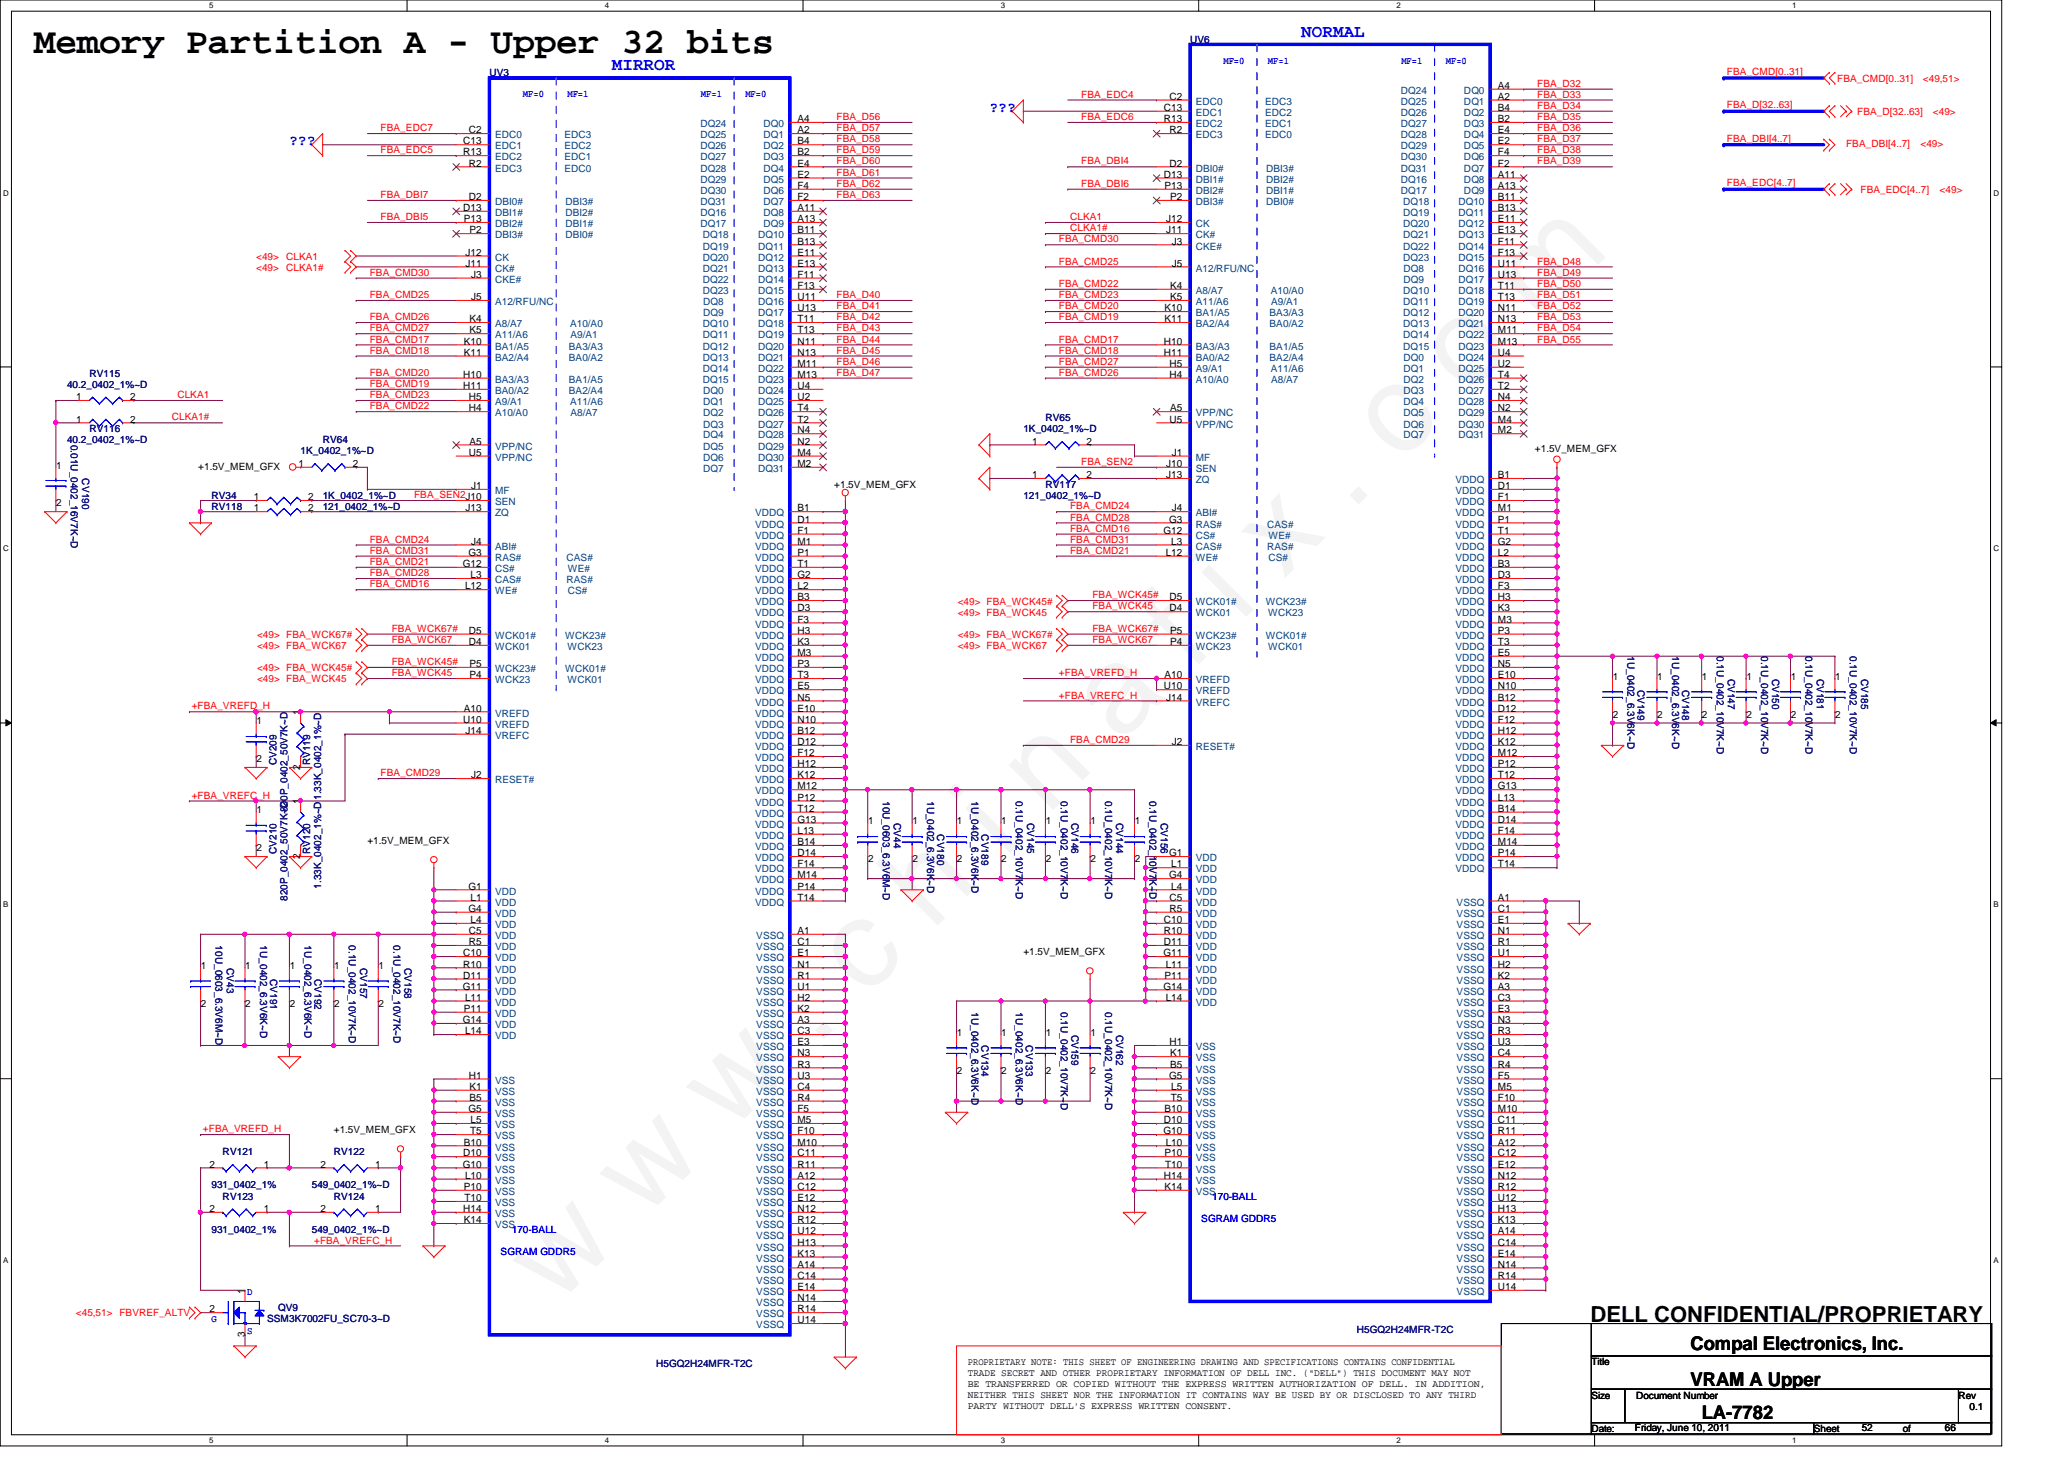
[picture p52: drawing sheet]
<svg xmlns="http://www.w3.org/2000/svg" width="297mm" height="210mm" viewBox="0 0 297 210" stroke-linecap="round" stroke-linejoin="round" font-family="sans-serif">
<defs><g id="words">
<text font-size="17.6" fill="#f0f" x="80.1" y="188" transform="rotate(-45 80.1 188)">w w w . c h i n a f i x . c o m</text>
<text font-size="5.2" x="4.9" y="7.6">Memory Partition A - Upper 32 bits</text>
<text font-size="3.2" x="228.9" y="190.2">DELL CONFIDENTIAL/PROPRIETARY</text>
<g font-size="2.7">
<text x="243.3" y="194.3">Compal Electronics, Inc.</text>
<text x="243.3" y="199.4">VRAM A Upper</text>
<text x="244.9" y="204.2">LA-7782</text>
</g>
<g font-size="2.5" fill="#00f">
<text x="187.3" y="5.3">NORMAL</text>
<text x="88" y="10.1">MIRROR</text>
</g>
<g font-size="2.1" fill="#00f">
<text x="142.4" y="16.1">???</text>
<text x="41.7" y="20.9">???</text>
</g>
<g font-size="1.4" fill="#000080">
<text x="70.4" y="11">UV3</text>
<text x="171.3" y="6.2">UV6</text>
<text x="9.6" y="55.8">40.2_0402_1%~D</text>
<text x="12.9" y="54.2">RV115</text>
<text x="9.6" y="63.8">40.2_0402_1%~D</text>
<text x="10.2" y="64" transform="rotate(90 10.2 64)">0.01U_0402_16V7K~D</text>
<text x="12.9" y="62.2">RV116</text>
<text x="43.3" y="65.4">1K_0402_1%~D</text>
<text x="46.4" y="63.8">RV64</text>
<text x="147.3" y="62.2">1K_0402_1%~D</text>
<text x="150.4" y="60.6">RV65</text>
<text x="11.8" y="68.8" transform="rotate(90 11.8 68.8)">CV190</text>
<text x="30.4" y="71.8">RV34</text>
<text x="46.4" y="71.8">1K_0402_1%~D</text>
<text x="147.3" y="71.8">121_0402_1%~D</text>
<text x="150.4" y="70.2">RV117</text>
<text x="30.4" y="73.4">RV118</text>
<text x="46.4" y="73.4">121_0402_1%~D</text>
<text x="234.2" y="94.4" transform="rotate(90 234.2 94.4)">1U_0402_6.3V6K~D</text>
<text x="240.7" y="94.4" transform="rotate(90 240.7 94.4)">1U_0402_6.3V6K~D</text>
<text x="247.1" y="94.4" transform="rotate(90 247.1 94.4)">0.1U_0402_10V7K~D</text>
<text x="253.4" y="94.4" transform="rotate(90 253.4 94.4)">0.1U_0402_10V7K~D</text>
<text x="259.8" y="94.4" transform="rotate(90 259.8 94.4)">0.1U_0402_10V7K~D</text>
<text x="266.2" y="94.4" transform="rotate(90 266.2 94.4)">0.1U_0402_10V7K~D</text>
<text x="235.7" y="99.2" transform="rotate(90 235.7 99.2)">CV149</text>
<text x="242.1" y="99.2" transform="rotate(90 242.1 99.2)">CV148</text>
<text x="248.7" y="97.6" transform="rotate(90 248.7 97.6)">CV147</text>
<text x="255.1" y="97.6" transform="rotate(90 255.1 97.6)">CV150</text>
<text x="261.4" y="97.6" transform="rotate(90 261.4 97.6)">CV181</text>
<text x="267.8" y="97.6" transform="rotate(90 267.8 97.6)">CV185</text>
<text x="39.8" y="110.1" transform="rotate(-90 39.8 110.1)">CV209</text>
<text x="44.6" y="110.1" transform="rotate(-90 44.6 110.1)">RV119</text>
<text x="41.4" y="116.8" transform="rotate(-90 41.4 116.8)">820P_0402_50V7K~D</text>
<text x="46.2" y="115.1" transform="rotate(-90 46.2 115.1)">1.33K_0402_1%~D</text>
<text x="127" y="115.2" transform="rotate(90 127 115.2)">10U_0603_6.3V6M~D</text>
<text x="128.6" y="118.4" transform="rotate(90 128.6 118.4)">CV44</text>
<text x="133.4" y="115.2" transform="rotate(90 133.4 115.2)">1U_0402_6.3V6K~D</text>
<text x="139.8" y="115.2" transform="rotate(90 139.8 115.2)">1U_0402_6.3V6K~D</text>
<text x="146.2" y="115.2" transform="rotate(90 146.2 115.2)">0.1U_0402_10V7K~D</text>
<text x="147.8" y="118.4" transform="rotate(90 147.8 118.4)">CV145</text>
<text x="152.7" y="115.2" transform="rotate(90 152.7 115.2)">0.1U_0402_10V7K~D</text>
<text x="154.2" y="118.4" transform="rotate(90 154.2 118.4)">CV146</text>
<text x="159" y="115.2" transform="rotate(90 159 115.2)">0.1U_0402_10V7K~D</text>
<text x="160.7" y="118.4" transform="rotate(90 160.7 118.4)">CV144</text>
<text x="165.4" y="115.2" transform="rotate(90 165.4 115.2)">0.1U_0402_10V7K~D</text>
<text x="167" y="118.4" transform="rotate(90 167 118.4)">CV156</text>
<text x="39.8" y="122.9" transform="rotate(-90 39.8 122.9)">CV210</text>
<text x="44.6" y="122.9" transform="rotate(-90 44.6 122.9)">RV120</text>
<text x="134.9" y="120" transform="rotate(90 134.9 120)">CV180</text>
<text x="141.3" y="120" transform="rotate(90 141.3 120)">CV189</text>
<text x="41.4" y="129.6" transform="rotate(-90 41.4 129.6)">820P_0402_50V7K~D</text>
<text x="46.2" y="127.8" transform="rotate(-90 46.2 127.8)">1.33K_0402_1%~D</text>
<text x="31" y="136" transform="rotate(90 31 136)">10U_0603_6.3V6M~D</text>
<text x="37.4" y="136" transform="rotate(90 37.4 136)">1U_0402_6.3V6K~D</text>
<text x="43.8" y="136" transform="rotate(90 43.8 136)">1U_0402_6.3V6K~D</text>
<text x="50.2" y="136" transform="rotate(90 50.2 136)">0.1U_0402_10V7K~D</text>
<text x="56.6" y="136" transform="rotate(90 56.6 136)">0.1U_0402_10V7K~D</text>
<text x="32.6" y="139.2" transform="rotate(90 32.6 139.2)">CV43</text>
<text x="38.9" y="140.8" transform="rotate(90 38.9 140.8)">CV191</text>
<text x="45.3" y="140.8" transform="rotate(90 45.3 140.8)">CV192</text>
<text x="51.8" y="139.2" transform="rotate(90 51.8 139.2)">CV157</text>
<text x="58.2" y="139.2" transform="rotate(90 58.2 139.2)">CV158</text>
<text x="139.8" y="145.6" transform="rotate(90 139.8 145.6)">1U_0402_6.3V6K~D</text>
<text x="146.2" y="145.6" transform="rotate(90 146.2 145.6)">1U_0402_6.3V6K~D</text>
<text x="152.7" y="145.6" transform="rotate(90 152.7 145.6)">0.1U_0402_10V7K~D</text>
<text x="154.2" y="148.8" transform="rotate(90 154.2 148.8)">CV159</text>
<text x="159" y="145.6" transform="rotate(90 159 145.6)">0.1U_0402_10V7K~D</text>
<text x="160.7" y="148.8" transform="rotate(90 160.7 148.8)">CV162</text>
<text x="141.3" y="150.4" transform="rotate(90 141.3 150.4)">CV134</text>
<text x="147.7" y="150.4" transform="rotate(90 147.7 150.4)">CV133</text>
<text x="32" y="166.2">RV121</text>
<text x="48" y="166.2">RV122</text>
<text x="30.4" y="171">931_0402_1%</text>
<text x="32" y="172.6">RV123</text>
<text x="44.9" y="171">549_0402_1%~D</text>
<text x="48" y="172.6">RV124</text>
<text x="30.4" y="177.4">931_0402_1%</text>
<text x="44.9" y="177.4">549_0402_1%~D</text>
<text x="38.4" y="190.2">SSM3K7002FU_SC70-3~D</text>
<text x="40" y="188.6">QV9</text>
<text x="195.3" y="191.8">H5GQ2H24MFR-T2C</text>
<text x="94.4" y="196.6">H5GQ2H24MFR-T2C</text>
</g>
<g font-size="1.4" fill="#00f">
<text x="176.1" y="9.2">MF=0</text>
<text x="182.5" y="9.2">MF=1</text>
<text x="201.7" y="9.2">MF=1</text>
<text x="208.1" y="9.2">MF=0</text>
<text x="75.3" y="14">MF=0</text>
<text x="81.7" y="14">MF=1</text>
<text x="100.9" y="14">MF=1</text>
<text x="107.3" y="14">MF=0</text>
<text x="174.5" y="172.6">170-BALL</text>
<text x="73.7" y="177.4">170-BALL</text>
<text x="172.9" y="175.8">SGRAM GDDR5</text>
<text x="72" y="180.6">SGRAM GDDR5</text>
<text x="30.4" y="190.2">G</text>
<text x="35.6" y="186.4">D</text>
<text x="35.6" y="191.9">S</text>
</g>
<g font-size="1.4" fill="#f00">
<text x="248.5" y="10.8">FBA_CMD[0..31]</text>
<text x="264.4" y="11.8">FBA_CMD[0..31]</text>
<text x="276.7" y="11.8">&lt;49,51&gt;</text>
<text x="120.4" y="17.3">FBA_D56</text>
<text x="155.6" y="17.3">FBA_EDC6</text>
<text x="155.6" y="14.1">FBA_EDC4</text>
<text x="221.2" y="15.7">FBA_D34</text>
<text x="221.2" y="17.3">FBA_D35</text>
<text x="221.2" y="12.5">FBA_D32</text>
<text x="221.2" y="14.1">FBA_D33</text>
<text x="248.5" y="15.5">FBA_D[32..63]</text>
<text x="267.3" y="16.6">FBA_D[32..63]</text>
<text x="278.2" y="16.6">&lt;49&gt;</text>
<text x="54.8" y="22.1">FBA_EDC5</text>
<text x="54.8" y="18.9">FBA_EDC7</text>
<text x="120.4" y="18.9">FBA_D57</text>
<text x="120.4" y="20.5">FBA_D58</text>
<text x="120.4" y="22.1">FBA_D59</text>
<text x="120.4" y="23.7">FBA_D60</text>
<text x="155.6" y="23.7">FBA_DBI4</text>
<text x="221.2" y="18.9">FBA_D36</text>
<text x="221.2" y="20.5">FBA_D37</text>
<text x="221.2" y="22.1">FBA_D38</text>
<text x="221.2" y="23.7">FBA_D39</text>
<text x="248.5" y="20.4">FBA_DBI[4..7]</text>
<text x="265.7" y="21.2">FBA_DBI[4..7]</text>
<text x="276.4" y="21.2">&lt;49&gt;</text>
<text x="54.8" y="28.5">FBA_DBI7</text>
<text x="120.4" y="25.3">FBA_D61</text>
<text x="120.4" y="26.9">FBA_D62</text>
<text x="120.4" y="28.5">FBA_D63</text>
<text x="155.6" y="26.9">FBA_DBI6</text>
<text x="248.5" y="26.8">FBA_EDC[4..7]</text>
<text x="267.8" y="27.8">FBA_EDC[4..7]</text>
<text x="279.1" y="27.8">&lt;49&gt;</text>
<text x="54.8" y="31.7">FBA_DBI5</text>
<text x="152.4" y="34.9">FBA_CMD30</text>
<text x="154" y="33.3">CLKA1#</text>
<text x="154" y="31.7">CLKA1</text>
<text x="36.9" y="37.4">&lt;49&gt;</text>
<text x="36.9" y="39">&lt;49&gt;</text>
<text x="41.2" y="37.4">CLKA1</text>
<text x="41.2" y="39">CLKA1#</text>
<text x="53.2" y="39.7">FBA_CMD30</text>
<text x="152.4" y="38.1">FBA_CMD25</text>
<text x="152.4" y="41.3">FBA_CMD22</text>
<text x="221.2" y="38.1">FBA_D48</text>
<text x="221.2" y="39.7">FBA_D49</text>
<text x="221.2" y="41.3">FBA_D50</text>
<text x="53.2" y="42.9">FBA_CMD25</text>
<text x="53.2" y="46.1">FBA_CMD26</text>
<text x="53.2" y="47.7">FBA_CMD27</text>
<text x="120.4" y="46.1">FBA_D42</text>
<text x="120.4" y="47.7">FBA_D43</text>
<text x="120.4" y="42.9">FBA_D40</text>
<text x="120.4" y="44.5">FBA_D41</text>
<text x="152.4" y="44.5">FBA_CMD20</text>
<text x="152.4" y="46.1">FBA_CMD19</text>
<text x="152.4" y="42.9">FBA_CMD23</text>
<text x="221.2" y="42.9">FBA_D51</text>
<text x="221.2" y="44.5">FBA_D52</text>
<text x="221.2" y="46.1">FBA_D53</text>
<text x="221.2" y="47.7">FBA_D54</text>
<text x="53.2" y="49.3">FBA_CMD17</text>
<text x="53.2" y="50.9">FBA_CMD18</text>
<text x="120.4" y="49.3">FBA_D44</text>
<text x="120.4" y="50.9">FBA_D45</text>
<text x="120.4" y="52.5">FBA_D46</text>
<text x="152.4" y="49.3">FBA_CMD17</text>
<text x="152.4" y="50.9">FBA_CMD18</text>
<text x="152.4" y="52.5">FBA_CMD27</text>
<text x="221.2" y="49.3">FBA_D55</text>
<text x="25.5" y="57.3">CLKA1</text>
<text x="53.2" y="55.7">FBA_CMD19</text>
<text x="53.2" y="57.3">FBA_CMD23</text>
<text x="53.2" y="58.9">FBA_CMD22</text>
<text x="53.2" y="54.1">FBA_CMD20</text>
<text x="120.4" y="54.1">FBA_D47</text>
<text x="152.4" y="54.1">FBA_CMD26</text>
<text x="24.7" y="60.5">CLKA1#</text>
<text x="59.6" y="71.7">FBA_SEN2J10</text>
<text x="155.6" y="66.9">FBA_SEN2</text>
<text x="154" y="74.9">FBA_CMD28</text>
<text x="154" y="76.5">FBA_CMD16</text>
<text x="154" y="73.3">FBA_CMD24</text>
<text x="53.2" y="78.1">FBA_CMD24</text>
<text x="53.2" y="79.7">FBA_CMD31</text>
<text x="53.2" y="81.3">FBA_CMD21</text>
<text x="53.2" y="82.9">FBA_CMD28</text>
<text x="154" y="78.1">FBA_CMD31</text>
<text x="154" y="79.7">FBA_CMD21</text>
<text x="53.2" y="84.5">FBA_CMD16</text>
<text x="137.8" y="88.6">&lt;49&gt; FBA_WCK45</text>
<text x="137.8" y="87">&lt;49&gt; FBA_WCK45#</text>
<text x="157.2" y="86.1">FBA_WCK45#</text>
<text x="157.2" y="87.7">FBA_WCK45</text>
<text x="37" y="93.4">&lt;49&gt; FBA_WCK67</text>
<text x="37" y="91.8">&lt;49&gt; FBA_WCK67#</text>
<text x="56.4" y="90.9">FBA_WCK67#</text>
<text x="56.4" y="95.7">FBA_WCK45#</text>
<text x="56.4" y="92.5">FBA_WCK67</text>
<text x="137.8" y="93.4">&lt;49&gt; FBA_WCK67</text>
<text x="137.8" y="91.8">&lt;49&gt; FBA_WCK67#</text>
<text x="157.2" y="90.9">FBA_WCK67#</text>
<text x="157.2" y="92.5">FBA_WCK67</text>
<text x="37" y="98.2">&lt;49&gt; FBA_WCK45</text>
<text x="37" y="96.6">&lt;49&gt; FBA_WCK45#</text>
<text x="56.4" y="97.3">FBA_WCK45</text>
<text x="152.4" y="100.5">+FBA_VREFC_H</text>
<text x="152.4" y="97.3">+FBA_VREFD_H</text>
<text x="27.6" y="102.1">+FBA_VREFD_H</text>
<text x="154" y="106.9">FBA_CMD29</text>
<text x="54.8" y="111.7">FBA_CMD29</text>
<text x="27.6" y="114.9">+FBA_VREFC_H</text>
<text x="29.2" y="162.9">+FBA_VREFD_H</text>
<text x="45.2" y="178.9">+FBA_VREFC_H</text>
<text x="10.9" y="189.4">&lt;45,51&gt; FBVREF_ALTV</text>
</g>
<g font-size="1.4">
<text x="114.8" y="17.6">A4</text>
<text x="167.5" y="16">C13</text>
<text x="167.5" y="17.6">R13</text>
<text x="168.3" y="14.4">C2</text>
<text x="215.6" y="12.8">A4</text>
<text x="215.6" y="14.4">A2</text>
<text x="215.6" y="16">B4</text>
<text x="215.6" y="17.6">B2</text>
<text x="66.7" y="20.8">C13</text>
<text x="66.7" y="22.4">R13</text>
<text x="67.5" y="19.2">C2</text>
<text x="67.5" y="24">R2</text>
<text x="114.8" y="19.2">A2</text>
<text x="114.8" y="20.8">B4</text>
<text x="114.8" y="22.4">B2</text>
<text x="114.8" y="24">E4</text>
<text x="168.3" y="19.2">R2</text>
<text x="168.3" y="24">D2</text>
<text x="215.6" y="19.2">E4</text>
<text x="215.6" y="20.8">E2</text>
<text x="215.6" y="22.4">F4</text>
<text x="215.6" y="24">F2</text>
<text x="67.5" y="28.8">D2</text>
<text x="114.8" y="25.6">E2</text>
<text x="114.8" y="27.2">F4</text>
<text x="114.8" y="28.8">F2</text>
<text x="167.5" y="25.6">D13</text>
<text x="167.6" y="27.2">P13</text>
<text x="168.4" y="28.8">P2</text>
<text x="215.6" y="27.2">A13</text>
<text x="215.6" y="28.8">B11</text>
<text x="215.6" y="25.6">A11</text>
<text x="66.7" y="30.4">D13</text>
<text x="66.8" y="32">P13</text>
<text x="67.6" y="33.6">P2</text>
<text x="114.8" y="32">A13</text>
<text x="114.8" y="33.6">B11</text>
<text x="114.8" y="35.2">B13</text>
<text x="114.8" y="30.4">A11</text>
<text x="167.8" y="32">J12</text>
<text x="167.8" y="33.6">J11</text>
<text x="168.7" y="35.2">J3</text>
<text x="215.6" y="30.4">B13</text>
<text x="215.6" y="32">E11</text>
<text x="215.6" y="33.6">E13</text>
<text x="215.6" y="35.2">F11</text>
<text x="67" y="36.8">J12</text>
<text x="67" y="38.4">J11</text>
<text x="67.8" y="40">J3</text>
<text x="114.8" y="36.8">E11</text>
<text x="114.8" y="38.4">E13</text>
<text x="114.8" y="40">F11</text>
<text x="114.8" y="41.6">F13</text>
<text x="168.4" y="41.6">K4</text>
<text x="168.7" y="38.4">J5</text>
<text x="215.6" y="36.8">F13</text>
<text x="215.6" y="38.4">U11</text>
<text x="215.6" y="40">U13</text>
<text x="215.6" y="41.6">T11</text>
<text x="67.6" y="46.4">K4</text>
<text x="67.6" y="48">K5</text>
<text x="67.8" y="43.2">J5</text>
<text x="114.8" y="43.2">U11</text>
<text x="114.8" y="44.8">U13</text>
<text x="114.8" y="46.4">T11</text>
<text x="114.8" y="48">T13</text>
<text x="167.6" y="46.4">K11</text>
<text x="167.6" y="44.8">K10</text>
<text x="168.4" y="43.2">K5</text>
<text x="215.6" y="43.2">T13</text>
<text x="215.6" y="44.8">N11</text>
<text x="215.6" y="46.4">N13</text>
<text x="215.6" y="48">M11</text>
<text x="66.8" y="51.2">K11</text>
<text x="66.8" y="49.6">K10</text>
<text x="114.8" y="49.6">N11</text>
<text x="114.8" y="51.2">N13</text>
<text x="114.8" y="52.8">M11</text>
<text x="167.5" y="49.6">H10</text>
<text x="167.5" y="51.2">H11</text>
<text x="168.3" y="52.8">H5</text>
<text x="215.6" y="49.6">M13</text>
<text x="215.6" y="51.2">U4</text>
<text x="215.6" y="52.8">U2</text>
<text x="11" y="57.6">1</text>
<text x="18.8" y="57.6">2</text>
<text x="66.7" y="54.4">H10</text>
<text x="66.7" y="56">H11</text>
<text x="67.5" y="57.6">H5</text>
<text x="67.5" y="59.2">H4</text>
<text x="114.8" y="54.4">M13</text>
<text x="114.8" y="56">U4</text>
<text x="114.8" y="57.6">U2</text>
<text x="114.8" y="59.2">T4</text>
<text x="168.3" y="54.4">H4</text>
<text x="168.4" y="59.2">A5</text>
<text x="215.6" y="54.4">T4</text>
<text x="215.6" y="56">T2</text>
<text x="215.6" y="57.6">N4</text>
<text x="215.6" y="59.2">N2</text>
<text x="11" y="60.8">1</text>
<text x="18.8" y="60.8">2</text>
<text x="67.5" y="65.6">U5</text>
<text x="67.6" y="64">A5</text>
<text x="114.8" y="60.8">T2</text>
<text x="114.8" y="62.4">N4</text>
<text x="114.8" y="64">N2</text>
<text x="114.8" y="65.6">M4</text>
<text x="148.5" y="64">1</text>
<text x="156.4" y="64">2</text>
<text x="168.3" y="60.8">U5</text>
<text x="168.7" y="65.6">J1</text>
<text x="215.6" y="60.8">M4</text>
<text x="215.6" y="62.4">M2</text>
<text x="220.9" y="65.1">+1.5V_MEM_GFX</text>
<text x="8.1" y="67.4">1</text>
<text x="28.5" y="67.6">+1.5V_MEM_GFX</text>
<text x="36.5" y="72">1</text>
<text x="43" y="67.2">1</text>
<text x="44.4" y="72">2</text>
<text x="50.8" y="67.2">2</text>
<text x="67.8" y="70.4">J1</text>
<text x="114.8" y="67.2">M2</text>
<text x="120.1" y="70.2">+1.5V_MEM_GFX</text>
<text x="148.5" y="68.8">1</text>
<text x="156.4" y="68.8">2</text>
<text x="167.8" y="68.8">J13</text>
<text x="167.8" y="67.2">J10</text>
<text x="215.6" y="68.8">B1</text>
<text x="215.6" y="70.4">D1</text>
<text x="215.6" y="72">F1</text>
<text x="8.1" y="72.9">2</text>
<text x="36.5" y="73.6">1</text>
<text x="44.4" y="73.6">2</text>
<text x="67" y="73.6">J13</text>
<text x="114.8" y="73.6">B1</text>
<text x="114.8" y="75.2">D1</text>
<text x="114.8" y="76.8">F1</text>
<text x="167.5" y="76.8">G12</text>
<text x="168.3" y="75.2">G3</text>
<text x="168.7" y="73.6">J4</text>
<text x="215.6" y="73.6">M1</text>
<text x="215.6" y="76.8">T1</text>
<text x="215.6" y="75.2">P1</text>
<text x="66.6" y="81.6">G12</text>
<text x="67.4" y="80">G3</text>
<text x="67.7" y="83.2">L3</text>
<text x="67.8" y="78.4">J4</text>
<text x="114.8" y="78.4">M1</text>
<text x="114.8" y="81.6">T1</text>
<text x="114.8" y="83.2">G2</text>
<text x="114.8" y="80">P1</text>
<text x="167.8" y="80">L12</text>
<text x="168.6" y="78.4">L3</text>
<text x="215.6" y="78.4">G2</text>
<text x="215.6" y="80">L2</text>
<text x="215.6" y="81.6">B3</text>
<text x="215.6" y="83.2">D3</text>
<text x="66.9" y="84.8">L12</text>
<text x="114.8" y="84.8">L2</text>
<text x="114.8" y="86.4">B3</text>
<text x="114.8" y="88">D3</text>
<text x="114.8" y="89.6">F3</text>
<text x="168.3" y="88">D4</text>
<text x="168.3" y="86.4">D5</text>
<text x="215.6" y="84.8">F3</text>
<text x="215.6" y="86.4">H3</text>
<text x="215.6" y="88">K3</text>
<text x="215.6" y="89.6">M3</text>
<text x="67.5" y="92.8">D4</text>
<text x="67.5" y="91.2">D5</text>
<text x="67.6" y="96">P5</text>
<text x="114.8" y="91.2">H3</text>
<text x="114.8" y="92.8">K3</text>
<text x="114.8" y="94.4">M3</text>
<text x="114.8" y="96">P3</text>
<text x="168.4" y="91.2">P5</text>
<text x="168.4" y="92.8">P4</text>
<text x="215.6" y="91.2">P3</text>
<text x="215.6" y="92.8">T3</text>
<text x="215.6" y="94.4">E5</text>
<text x="215.6" y="96">N5</text>
<text x="67.6" y="97.6">P4</text>
<text x="114.8" y="97.6">T3</text>
<text x="114.8" y="99.2">E5</text>
<text x="114.8" y="100.8">N5</text>
<text x="167.5" y="99.2">U10</text>
<text x="167.6" y="97.6">A10</text>
<text x="167.8" y="100.8">J14</text>
<text x="215.6" y="97.6">E10</text>
<text x="215.6" y="99.2">N10</text>
<text x="215.6" y="100.8">B12</text>
<text x="232.1" y="97.8">1</text>
<text x="238.5" y="97.8">1</text>
<text x="244.9" y="97.8">1</text>
<text x="251.3" y="97.8">1</text>
<text x="257.7" y="97.8">1</text>
<text x="264.1" y="97.8">1</text>
<text x="36.9" y="104.2">1</text>
<text x="43.2" y="102.9" transform="rotate(-90 43.2 102.9)">1</text>
<text x="66.7" y="104">U10</text>
<text x="66.8" y="102.4">A10</text>
<text x="67" y="105.6">J14</text>
<text x="114.8" y="102.4">E10</text>
<text x="114.8" y="104">N10</text>
<text x="114.8" y="105.6">B12</text>
<text x="114.8" y="107.2">D12</text>
<text x="168.7" y="107.2">J2</text>
<text x="215.6" y="102.4">D12</text>
<text x="215.6" y="104">F12</text>
<text x="215.6" y="105.6">H12</text>
<text x="215.6" y="107.2">K12</text>
<text x="232.1" y="103.3">2</text>
<text x="238.5" y="103.3">2</text>
<text x="244.9" y="103.3">2</text>
<text x="251.3" y="103.3">2</text>
<text x="257.7" y="103.3">2</text>
<text x="264.1" y="103.3">2</text>
<text x="36.9" y="109.7">2</text>
<text x="43.2" y="110.7" transform="rotate(-90 43.2 110.7)">2</text>
<text x="67.8" y="112">J2</text>
<text x="114.8" y="108.8">F12</text>
<text x="114.8" y="110.4">H12</text>
<text x="114.8" y="112">K12</text>
<text x="114.8" y="113.6">M12</text>
<text x="215.6" y="108.8">M12</text>
<text x="215.6" y="110.4">P12</text>
<text x="215.6" y="112">T12</text>
<text x="215.6" y="113.6">G13</text>
<text x="36.9" y="117">1</text>
<text x="43.2" y="115.7" transform="rotate(-90 43.2 115.7)">1</text>
<text x="114.8" y="115.2">P12</text>
<text x="114.8" y="116.8">T12</text>
<text x="114.8" y="118.4">G13</text>
<text x="114.8" y="120">L13</text>
<text x="124.9" y="118.6">1</text>
<text x="131.3" y="118.6">1</text>
<text x="137.7" y="118.6">1</text>
<text x="144.1" y="118.6">1</text>
<text x="150.5" y="118.6">1</text>
<text x="156.9" y="118.6">1</text>
<text x="163.3" y="118.6">1</text>
<text x="215.6" y="115.2">L13</text>
<text x="215.6" y="116.8">B14</text>
<text x="215.6" y="118.4">D14</text>
<text x="215.6" y="120">F14</text>
<text x="36.9" y="122.5">2</text>
<text x="43.2" y="123.5" transform="rotate(-90 43.2 123.5)">2</text>
<text x="52.9" y="121.4">+1.5V_MEM_GFX</text>
<text x="114.8" y="121.6">B14</text>
<text x="114.8" y="123.2">D14</text>
<text x="114.8" y="124.8">F14</text>
<text x="124.9" y="124.1">2</text>
<text x="131.3" y="124.1">2</text>
<text x="137.7" y="124.1">2</text>
<text x="144.1" y="124.1">2</text>
<text x="150.5" y="124.1">2</text>
<text x="156.9" y="124.1">2</text>
<text x="163.3" y="124.1">2</text>
<text x="168.3" y="123.2">G1</text>
<text x="168.6" y="124.8">L1</text>
<text x="215.6" y="121.6">M14</text>
<text x="215.6" y="123.2">P14</text>
<text x="215.6" y="124.8">T14</text>
<text x="67.4" y="131.2">G4</text>
<text x="67.4" y="128">G1</text>
<text x="67.7" y="129.6">L1</text>
<text x="114.8" y="126.4">M14</text>
<text x="114.8" y="128">P14</text>
<text x="114.8" y="129.6">T14</text>
<text x="168.3" y="126.4">G4</text>
<text x="168.3" y="131.2">R5</text>
<text x="168.3" y="129.6">C5</text>
<text x="168.6" y="128">L4</text>
<text x="215.6" y="129.6">A1</text>
<text x="215.6" y="131.2">C1</text>
<text x="66.7" y="137.6">C10</text>
<text x="67.5" y="136">R5</text>
<text x="67.5" y="134.4">C5</text>
<text x="67.7" y="132.8">L4</text>
<text x="114.8" y="137.6">E1</text>
<text x="114.8" y="134.4">A1</text>
<text x="114.8" y="136">C1</text>
<text x="147.3" y="137.4">+1.5V_MEM_GFX</text>
<text x="167.5" y="137.6">G11</text>
<text x="167.5" y="136">D11</text>
<text x="167.5" y="134.4">R10</text>
<text x="167.5" y="132.8">C10</text>
<text x="215.6" y="132.8">E1</text>
<text x="215.6" y="134.4">N1</text>
<text x="215.6" y="136">R1</text>
<text x="215.6" y="137.6">U1</text>
<text x="28.9" y="139.4">1</text>
<text x="35.3" y="139.4">1</text>
<text x="41.7" y="139.4">1</text>
<text x="48.1" y="139.4">1</text>
<text x="54.5" y="139.4">1</text>
<text x="66.6" y="142.4">G11</text>
<text x="66.7" y="140.8">D11</text>
<text x="66.7" y="139.2">R10</text>
<text x="66.9" y="144">L11</text>
<text x="114.8" y="139.2">N1</text>
<text x="114.8" y="140.8">R1</text>
<text x="114.8" y="142.4">U1</text>
<text x="114.8" y="144">H2</text>
<text x="167.5" y="142.4">G14</text>
<text x="167.6" y="140.8">P11</text>
<text x="167.8" y="139.2">L11</text>
<text x="167.8" y="144">L14</text>
<text x="215.6" y="139.2">H2</text>
<text x="215.6" y="140.8">K2</text>
<text x="215.6" y="142.4">A3</text>
<text x="215.6" y="144">C3</text>
<text x="28.9" y="144.9">2</text>
<text x="35.3" y="144.9">2</text>
<text x="41.7" y="144.9">2</text>
<text x="48.1" y="144.9">2</text>
<text x="54.5" y="144.9">2</text>
<text x="66.6" y="147.2">G14</text>
<text x="66.8" y="145.6">P11</text>
<text x="66.9" y="148.8">L14</text>
<text x="114.8" y="145.6">K2</text>
<text x="114.8" y="147.2">A3</text>
<text x="114.8" y="148.8">C3</text>
<text x="137.7" y="149">1</text>
<text x="144.1" y="149">1</text>
<text x="150.5" y="149">1</text>
<text x="156.9" y="149">1</text>
<text x="215.6" y="145.6">E3</text>
<text x="215.6" y="147.2">N3</text>
<text x="215.6" y="148.8">R3</text>
<text x="67.5" y="155.2">H1</text>
<text x="114.8" y="150.4">E3</text>
<text x="114.8" y="152">N3</text>
<text x="114.8" y="153.6">R3</text>
<text x="114.8" y="155.2">U3</text>
<text x="137.7" y="154.5">2</text>
<text x="144.1" y="154.5">2</text>
<text x="150.5" y="154.5">2</text>
<text x="156.9" y="154.5">2</text>
<text x="168.3" y="155.2">G5</text>
<text x="168.3" y="150.4">H1</text>
<text x="168.4" y="153.6">B5</text>
<text x="168.4" y="152">K1</text>
<text x="215.6" y="150.4">U3</text>
<text x="215.6" y="152">C4</text>
<text x="215.6" y="153.6">R4</text>
<text x="215.6" y="155.2">F5</text>
<text x="67.4" y="160">G5</text>
<text x="67.6" y="158.4">B5</text>
<text x="67.6" y="156.8">K1</text>
<text x="67.7" y="161.6">L5</text>
<text x="114.8" y="156.8">C4</text>
<text x="114.8" y="158.4">R4</text>
<text x="114.8" y="160">F5</text>
<text x="114.8" y="161.6">M5</text>
<text x="167.5" y="161.6">D10</text>
<text x="167.6" y="160">B10</text>
<text x="168.5" y="158.4">T5</text>
<text x="168.6" y="156.8">L5</text>
<text x="215.6" y="156.8">M5</text>
<text x="215.6" y="158.4">F10</text>
<text x="215.6" y="160">M10</text>
<text x="215.6" y="161.6">C11</text>
<text x="30.1" y="168">2</text>
<text x="38" y="168">1</text>
<text x="46.1" y="168">2</text>
<text x="48" y="163">+1.5V_MEM_GFX</text>
<text x="54" y="168">1</text>
<text x="66.6" y="168">G10</text>
<text x="66.7" y="166.4">D10</text>
<text x="66.8" y="164.8">B10</text>
<text x="67.6" y="163.2">T5</text>
<text x="114.8" y="163.2">F10</text>
<text x="114.8" y="164.8">M10</text>
<text x="114.8" y="166.4">C11</text>
<text x="114.8" y="168">R11</text>
<text x="167.5" y="163.2">G10</text>
<text x="167.6" y="166.4">P10</text>
<text x="167.7" y="168">T10</text>
<text x="167.8" y="164.8">L10</text>
<text x="215.6" y="163.2">R11</text>
<text x="215.6" y="164.8">A12</text>
<text x="215.6" y="166.4">C12</text>
<text x="215.6" y="168">E12</text>
<text x="66.8" y="171.2">P10</text>
<text x="66.8" y="172.8">T10</text>
<text x="66.9" y="169.6">L10</text>
<text x="114.8" y="169.6">A12</text>
<text x="114.8" y="171.2">C12</text>
<text x="114.8" y="172.8">E12</text>
<text x="167.5" y="169.6">H14</text>
<text x="167.6" y="171.2">K14</text>
<text x="215.6" y="169.6">N12</text>
<text x="215.6" y="171.2">R12</text>
<text x="215.6" y="172.8">U12</text>
<text x="30.1" y="174.4">2</text>
<text x="38" y="174.4">1</text>
<text x="46.1" y="174.4">2</text>
<text x="54" y="174.4">1</text>
<text x="66.7" y="174.4">H14</text>
<text x="66.8" y="176">K14</text>
<text x="114.8" y="174.4">N12</text>
<text x="114.8" y="176">R12</text>
<text x="114.8" y="177.6">U12</text>
<text x="114.8" y="179.2">H13</text>
<text x="215.6" y="174.4">H13</text>
<text x="215.6" y="176">K13</text>
<text x="215.6" y="177.6">A14</text>
<text x="215.6" y="179.2">C14</text>
<text x="114.8" y="180.8">K13</text>
<text x="114.8" y="182.4">A14</text>
<text x="114.8" y="184">C14</text>
<text x="114.8" y="185.6">E14</text>
<text x="215.6" y="180.8">E14</text>
<text x="215.6" y="182.4">N14</text>
<text x="215.6" y="184">R14</text>
<text x="215.6" y="185.6">U14</text>
<text x="30.1" y="188.8">2</text>
<text x="35.2" y="186.1" transform="rotate(-90 35.2 186.1)">1</text>
<text x="114.8" y="187.2">N14</text>
<text x="114.8" y="188.8">R14</text>
<text x="114.8" y="190.4">U14</text>
<text x="35.2" y="192.3" transform="rotate(-90 35.2 192.3)">3</text>
<text x="139.3" y="196.4">PROPRIETARY NOTE: THIS SHEET OF ENGINEERING DRAWING AND SPECIFICATIONS CONTAINS CONFIDENTIAL</text>
<text x="139.3" y="198">TRADE SECRET AND OTHER PROPRIETARY INFORMATION OF DELL INC. (&quot;DELL&quot;) THIS DOCUMENT MAY NOT</text>
<text x="229" y="196.4">Title</text>
<text x="139.3" y="199.6">BE TRANSFERRED OR COPIED WITHOUT THE EXPRESS WRITTEN AUTHORIZATION OF DELL. IN ADDITION,</text>
<text x="139.3" y="201.1">NEITHER THIS SHEET NOR THE INFORMATION IT CONTAINS WAY BE USED BY OR DISCLOSED TO ANY THIRD</text>
<text x="139.3" y="202.7">PARTY WITHOUT DELL'S EXPRESS WRITTEN CONSENT.</text>
<text x="229" y="201.2">Size</text>
<text x="235.5" y="201.2">Document Number</text>
<text x="281.9" y="201.2">Rev</text>
<text x="283.5" y="202.8">0.1</text>
<text x="229" y="206">Date:</text>
<text x="235.3" y="205.9">Friday, June 10, 2011</text>
<text x="261" y="206">Sheet</text>
<text x="267.9" y="205.9">52</text>
<text x="273.9" y="206">of</text>
<text x="279.9" y="205.9">66</text>
</g>
<g font-size="1.4" fill="#004080">
<text x="172.1" y="15.1">EDC0</text>
<text x="172.1" y="16.7">EDC1</text>
<text x="182.1" y="15.1">EDC3</text>
<text x="182.1" y="16.7">EDC2</text>
<text x="201.6" y="13.5">DQ24</text>
<text x="201.6" y="15.1">DQ25</text>
<text x="201.6" y="16.7">DQ26</text>
<text x="210.7" y="13.5">DQ0</text>
<text x="210.7" y="15.1">DQ1</text>
<text x="210.7" y="16.7">DQ2</text>
<text x="71.2" y="19.9">EDC0</text>
<text x="71.2" y="21.5">EDC1</text>
<text x="71.2" y="23.1">EDC2</text>
<text x="81.2" y="19.9">EDC3</text>
<text x="81.2" y="21.5">EDC2</text>
<text x="81.2" y="23.1">EDC1</text>
<text x="100.8" y="18.3">DQ24</text>
<text x="100.8" y="19.9">DQ25</text>
<text x="100.8" y="21.5">DQ26</text>
<text x="100.8" y="23.1">DQ27</text>
<text x="109.9" y="18.3">DQ0</text>
<text x="109.9" y="19.9">DQ1</text>
<text x="109.9" y="21.5">DQ2</text>
<text x="109.9" y="23.1">DQ3</text>
<text x="172.1" y="18.3">EDC2</text>
<text x="172.1" y="19.9">EDC3</text>
<text x="182.1" y="18.3">EDC1</text>
<text x="182.1" y="19.9">EDC0</text>
<text x="201.6" y="18.3">DQ27</text>
<text x="201.6" y="19.9">DQ28</text>
<text x="201.6" y="21.5">DQ29</text>
<text x="201.6" y="23.1">DQ30</text>
<text x="210.7" y="18.3">DQ3</text>
<text x="210.7" y="19.9">DQ4</text>
<text x="210.7" y="21.5">DQ5</text>
<text x="210.7" y="23.1">DQ6</text>
<text x="71.2" y="24.7">EDC3</text>
<text x="71.2" y="29.5">DBI0#</text>
<text x="81.2" y="24.7">EDC0</text>
<text x="81.4" y="29.5">DBI3#</text>
<text x="100.8" y="24.7">DQ28</text>
<text x="100.8" y="26.3">DQ29</text>
<text x="100.8" y="27.9">DQ30</text>
<text x="100.8" y="29.5">DQ31</text>
<text x="109.9" y="24.7">DQ4</text>
<text x="109.9" y="26.3">DQ5</text>
<text x="109.9" y="27.9">DQ6</text>
<text x="109.9" y="29.5">DQ7</text>
<text x="172.1" y="24.7">DBI0#</text>
<text x="172.1" y="26.3">DBI1#</text>
<text x="172.1" y="27.9">DBI2#</text>
<text x="172.1" y="29.5">DBI3#</text>
<text x="182.2" y="24.7">DBI3#</text>
<text x="182.2" y="26.3">DBI2#</text>
<text x="182.2" y="27.9">DBI1#</text>
<text x="182.2" y="29.5">DBI0#</text>
<text x="201.6" y="24.7">DQ31</text>
<text x="201.6" y="27.9">DQ17</text>
<text x="201.6" y="26.3">DQ16</text>
<text x="201.9" y="29.5">DQ18</text>
<text x="209.9" y="29.5">DQ10</text>
<text x="210.7" y="24.7">DQ7</text>
<text x="210.7" y="27.9">DQ9</text>
<text x="210.7" y="26.3">DQ8</text>
<text x="71.2" y="31.1">DBI1#</text>
<text x="71.2" y="32.7">DBI2#</text>
<text x="71.2" y="34.3">DBI3#</text>
<text x="81.4" y="31.1">DBI2#</text>
<text x="81.4" y="32.7">DBI1#</text>
<text x="81.4" y="34.3">DBI0#</text>
<text x="100.8" y="32.7">DQ17</text>
<text x="100.8" y="31.1">DQ16</text>
<text x="101.1" y="34.3">DQ18</text>
<text x="101.1" y="35.9">DQ19</text>
<text x="109.1" y="34.3">DQ10</text>
<text x="109.1" y="35.9">DQ11</text>
<text x="109.9" y="32.7">DQ9</text>
<text x="109.9" y="31.1">DQ8</text>
<text x="172.1" y="35.9">CKE#</text>
<text x="172.1" y="32.7">CK</text>
<text x="172.1" y="34.3">CK#</text>
<text x="201.9" y="31.1">DQ19</text>
<text x="201.9" y="32.7">DQ20</text>
<text x="201.9" y="34.3">DQ21</text>
<text x="201.9" y="35.9">DQ22</text>
<text x="209.9" y="31.1">DQ11</text>
<text x="209.9" y="32.7">DQ12</text>
<text x="209.9" y="34.3">DQ13</text>
<text x="209.9" y="35.9">DQ14</text>
<text x="71.2" y="40.7">CKE#</text>
<text x="71.2" y="37.5">CK</text>
<text x="71.2" y="39.1">CK#</text>
<text x="101.1" y="37.5">DQ20</text>
<text x="101.1" y="39.1">DQ21</text>
<text x="101.1" y="40.7">DQ22</text>
<text x="109.1" y="37.5">DQ12</text>
<text x="109.1" y="39.1">DQ13</text>
<text x="109.1" y="40.7">DQ14</text>
<text x="172.1" y="39.1">A12/RFU/NC</text>
<text x="201.9" y="37.5">DQ23</text>
<text x="202" y="39.1">DQ8</text>
<text x="202" y="40.7">DQ9</text>
<text x="209.9" y="37.5">DQ15</text>
<text x="209.9" y="39.1">DQ16</text>
<text x="209.9" y="40.7">DQ17</text>
<text x="71.2" y="47.1">A8/A7</text>
<text x="71.2" y="43.9">A12/RFU/NC</text>
<text x="82" y="47.1">A10/A0</text>
<text x="101.1" y="42.3">DQ23</text>
<text x="101.1" y="47.1">DQ10</text>
<text x="101.2" y="43.9">DQ8</text>
<text x="101.2" y="45.5">DQ9</text>
<text x="109.1" y="43.9">DQ16</text>
<text x="109.1" y="45.5">DQ17</text>
<text x="109.1" y="42.3">DQ15</text>
<text x="109.1" y="47.1">DQ18</text>
<text x="172.1" y="47.1">BA2/A4</text>
<text x="172.1" y="45.5">BA1/A5</text>
<text x="172.1" y="42.3">A8/A7</text>
<text x="172.1" y="43.9">A11/A6</text>
<text x="182.7" y="47.1">BA0/A2</text>
<text x="182.7" y="45.5">BA3/A3</text>
<text x="182.9" y="42.3">A10/A0</text>
<text x="182.9" y="43.9">A9/A1</text>
<text x="201.9" y="42.3">DQ10</text>
<text x="201.9" y="43.9">DQ11</text>
<text x="201.9" y="45.5">DQ12</text>
<text x="201.9" y="47.1">DQ13</text>
<text x="209.9" y="42.3">DQ18</text>
<text x="209.9" y="43.9">DQ19</text>
<text x="209.9" y="45.5">DQ20</text>
<text x="209.9" y="47.1">DQ21</text>
<text x="71.2" y="51.9">BA2/A4</text>
<text x="71.2" y="50.3">BA1/A5</text>
<text x="71.2" y="48.7">A11/A6</text>
<text x="81.9" y="51.9">BA0/A2</text>
<text x="81.9" y="50.3">BA3/A3</text>
<text x="82.1" y="48.7">A9/A1</text>
<text x="101.1" y="48.7">DQ11</text>
<text x="101.1" y="50.3">DQ12</text>
<text x="101.1" y="51.9">DQ13</text>
<text x="101.1" y="53.5">DQ14</text>
<text x="109.1" y="48.7">DQ19</text>
<text x="109.1" y="50.3">DQ20</text>
<text x="109.1" y="51.9">DQ21</text>
<text x="109.1" y="53.5">DQ22</text>
<text x="172.1" y="50.3">BA3/A3</text>
<text x="172.1" y="51.9">BA0/A2</text>
<text x="172.1" y="53.5">A9/A1</text>
<text x="182.7" y="50.3">BA1/A5</text>
<text x="182.7" y="51.9">BA2/A4</text>
<text x="182.9" y="53.5">A11/A6</text>
<text x="201.9" y="48.7">DQ14</text>
<text x="201.9" y="50.3">DQ15</text>
<text x="202" y="51.9">DQ0</text>
<text x="202" y="53.5">DQ1</text>
<text x="209.9" y="48.7">DQ22</text>
<text x="209.9" y="50.3">DQ23</text>
<text x="209.9" y="51.9">DQ24</text>
<text x="209.9" y="53.5">DQ25</text>
<text x="71.2" y="55.1">BA3/A3</text>
<text x="71.2" y="56.7">BA0/A2</text>
<text x="71.2" y="58.3">A9/A1</text>
<text x="71.2" y="59.9">A10/A0</text>
<text x="81.9" y="55.1">BA1/A5</text>
<text x="81.9" y="56.7">BA2/A4</text>
<text x="82" y="58.3">A11/A6</text>
<text x="82.1" y="59.9">A8/A7</text>
<text x="101.1" y="55.1">DQ15</text>
<text x="101.2" y="56.7">DQ0</text>
<text x="101.2" y="58.3">DQ1</text>
<text x="101.2" y="59.9">DQ2</text>
<text x="109.1" y="56.7">DQ24</text>
<text x="109.1" y="58.3">DQ25</text>
<text x="109.1" y="59.9">DQ26</text>
<text x="109.1" y="55.1">DQ23</text>
<text x="172.1" y="59.9">VPP/NC</text>
<text x="172.1" y="55.1">A10/A0</text>
<text x="182.9" y="55.1">A8/A7</text>
<text x="202" y="55.1">DQ2</text>
<text x="202" y="56.7">DQ3</text>
<text x="202" y="58.3">DQ4</text>
<text x="202" y="59.9">DQ5</text>
<text x="209.9" y="55.1">DQ26</text>
<text x="209.9" y="56.7">DQ27</text>
<text x="209.9" y="58.3">DQ28</text>
<text x="209.9" y="59.9">DQ29</text>
<text x="71.2" y="64.7">VPP/NC</text>
<text x="101.2" y="61.5">DQ3</text>
<text x="101.2" y="63.1">DQ4</text>
<text x="101.2" y="64.7">DQ5</text>
<text x="109.1" y="61.5">DQ27</text>
<text x="109.1" y="63.1">DQ28</text>
<text x="109.1" y="64.7">DQ29</text>
<text x="172.1" y="61.5">VPP/NC</text>
<text x="202" y="61.5">DQ6</text>
<text x="202" y="63.1">DQ7</text>
<text x="209.9" y="61.5">DQ30</text>
<text x="209.9" y="63.1">DQ31</text>
<text x="71.2" y="66.3">VPP/NC</text>
<text x="71.2" y="71.1">MF</text>
<text x="101.2" y="66.3">DQ6</text>
<text x="101.2" y="67.9">DQ7</text>
<text x="109.1" y="66.3">DQ30</text>
<text x="109.1" y="67.9">DQ31</text>
<text x="172.1" y="69.5">ZQ</text>
<text x="172.1" y="67.9">SEN</text>
<text x="172.1" y="66.3">MF</text>
<text x="209.5" y="69.5">VDDQ</text>
<text x="209.5" y="71.1">VDDQ</text>
<text x="71.2" y="74.3">ZQ</text>
<text x="71.2" y="72.7">SEN</text>
<text x="108.7" y="74.3">VDDQ</text>
<text x="108.7" y="75.9">VDDQ</text>
<text x="108.7" y="77.5">VDDQ</text>
<text x="172.1" y="77.5">CS#</text>
<text x="172.1" y="75.9">RAS#</text>
<text x="172.1" y="74.3">ABI#</text>
<text x="182.4" y="75.9">CAS#</text>
<text x="182.5" y="77.5">WE#</text>
<text x="209.5" y="72.7">VDDQ</text>
<text x="209.5" y="74.3">VDDQ</text>
<text x="209.5" y="77.5">VDDQ</text>
<text x="209.5" y="75.9">VDDQ</text>
<text x="71.2" y="82.3">CS#</text>
<text x="71.2" y="83.9">CAS#</text>
<text x="71.2" y="80.7">RAS#</text>
<text x="71.2" y="79.1">ABI#</text>
<text x="81.5" y="83.9">RAS#</text>
<text x="81.5" y="80.7">CAS#</text>
<text x="81.7" y="82.3">WE#</text>
<text x="108.7" y="79.1">VDDQ</text>
<text x="108.7" y="82.3">VDDQ</text>
<text x="108.7" y="83.9">VDDQ</text>
<text x="108.7" y="80.7">VDDQ</text>
<text x="172.1" y="80.7">WE#</text>
<text x="172.1" y="79.1">CAS#</text>
<text x="182.4" y="79.1">RAS#</text>
<text x="182.5" y="80.7">CS#</text>
<text x="209.5" y="79.1">VDDQ</text>
<text x="209.5" y="80.7">VDDQ</text>
<text x="209.5" y="82.3">VDDQ</text>
<text x="209.5" y="83.9">VDDQ</text>
<text x="71.2" y="85.5">WE#</text>
<text x="81.7" y="85.5">CS#</text>
<text x="108.7" y="85.5">VDDQ</text>
<text x="108.7" y="87.1">VDDQ</text>
<text x="108.7" y="88.7">VDDQ</text>
<text x="172.1" y="88.7">WCK01</text>
<text x="172.1" y="87.1">WCK01#</text>
<text x="182.2" y="87.1">WCK23#</text>
<text x="182.5" y="88.7">WCK23</text>
<text x="209.5" y="85.5">VDDQ</text>
<text x="209.5" y="87.1">VDDQ</text>
<text x="209.5" y="88.7">VDDQ</text>
<text x="71.2" y="93.5">WCK01</text>
<text x="71.2" y="91.9">WCK01#</text>
<text x="81.3" y="91.9">WCK23#</text>
<text x="81.7" y="93.5">WCK23</text>
<text x="108.7" y="90.3">VDDQ</text>
<text x="108.7" y="91.9">VDDQ</text>
<text x="108.7" y="93.5">VDDQ</text>
<text x="108.7" y="95.1">VDDQ</text>
<text x="172.1" y="91.9">WCK23#</text>
<text x="172.1" y="93.5">WCK23</text>
<text x="182.2" y="91.9">WCK01#</text>
<text x="182.5" y="93.5">WCK01</text>
<text x="209.5" y="90.3">VDDQ</text>
<text x="209.5" y="91.9">VDDQ</text>
<text x="209.5" y="93.5">VDDQ</text>
<text x="209.5" y="95.1">VDDQ</text>
<text x="71.2" y="96.7">WCK23#</text>
<text x="71.2" y="98.3">WCK23</text>
<text x="81.3" y="96.7">WCK01#</text>
<text x="81.7" y="98.3">WCK01</text>
<text x="108.7" y="96.7">VDDQ</text>
<text x="108.7" y="98.3">VDDQ</text>
<text x="108.7" y="99.9">VDDQ</text>
<text x="108.7" y="101.5">VDDQ</text>
<text x="172.1" y="98.3">VREFD</text>
<text x="172.1" y="99.9">VREFD</text>
<text x="172.1" y="101.5">VREFC</text>
<text x="209.5" y="96.7">VDDQ</text>
<text x="209.5" y="98.3">VDDQ</text>
<text x="209.5" y="99.9">VDDQ</text>
<text x="209.5" y="101.5">VDDQ</text>
<text x="71.2" y="103.1">VREFD</text>
<text x="71.2" y="104.7">VREFD</text>
<text x="71.2" y="106.3">VREFC</text>
<text x="108.7" y="103.1">VDDQ</text>
<text x="108.7" y="104.7">VDDQ</text>
<text x="108.7" y="106.3">VDDQ</text>
<text x="108.7" y="107.9">VDDQ</text>
<text x="172.1" y="107.9">RESET#</text>
<text x="209.5" y="103.1">VDDQ</text>
<text x="209.5" y="104.7">VDDQ</text>
<text x="209.5" y="106.3">VDDQ</text>
<text x="209.5" y="107.9">VDDQ</text>
<text x="71.2" y="112.7">RESET#</text>
<text x="108.7" y="109.5">VDDQ</text>
<text x="108.7" y="111.1">VDDQ</text>
<text x="108.7" y="112.7">VDDQ</text>
<text x="209.5" y="109.5">VDDQ</text>
<text x="209.5" y="111.1">VDDQ</text>
<text x="209.5" y="112.7">VDDQ</text>
<text x="108.7" y="114.3">VDDQ</text>
<text x="108.7" y="115.9">VDDQ</text>
<text x="108.7" y="117.5">VDDQ</text>
<text x="108.7" y="119.1">VDDQ</text>
<text x="209.5" y="114.3">VDDQ</text>
<text x="209.5" y="115.9">VDDQ</text>
<text x="209.5" y="117.5">VDDQ</text>
<text x="209.5" y="119.1">VDDQ</text>
<text x="108.7" y="120.7">VDDQ</text>
<text x="108.7" y="122.3">VDDQ</text>
<text x="108.7" y="123.9">VDDQ</text>
<text x="108.7" y="125.5">VDDQ</text>
<text x="172.1" y="125.5">VDD</text>
<text x="172.1" y="123.9">VDD</text>
<text x="209.5" y="120.7">VDDQ</text>
<text x="209.5" y="122.3">VDDQ</text>
<text x="209.5" y="123.9">VDDQ</text>
<text x="209.5" y="125.5">VDDQ</text>
<text x="71.2" y="131.9">VDD</text>
<text x="71.2" y="130.3">VDD</text>
<text x="71.2" y="128.7">VDD</text>
<text x="108.7" y="127.1">VDDQ</text>
<text x="108.7" y="128.7">VDDQ</text>
<text x="108.7" y="130.3">VDDQ</text>
<text x="172.1" y="131.9">VDD</text>
<text x="172.1" y="130.3">VDD</text>
<text x="172.1" y="128.7">VDD</text>
<text x="172.1" y="127.1">VDD</text>
<text x="209.6" y="130.3">VSSQ</text>
<text x="209.6" y="131.9">VSSQ</text>
<text x="71.2" y="136.7">VDD</text>
<text x="71.2" y="135.1">VDD</text>
<text x="71.2" y="133.5">VDD</text>
<text x="108.8" y="135.1">VSSQ</text>
<text x="108.8" y="136.7">VSSQ</text>
<text x="172.1" y="136.7">VDD</text>
<text x="172.1" y="135.1">VDD</text>
<text x="172.1" y="133.5">VDD</text>
<text x="209.6" y="133.5">VSSQ</text>
<text x="209.6" y="135.1">VSSQ</text>
<text x="209.6" y="136.7">VSSQ</text>
<text x="71.2" y="141.5">VDD</text>
<text x="71.2" y="139.9">VDD</text>
<text x="71.2" y="138.3">VDD</text>
<text x="71.2" y="143.1">VDD</text>
<text x="108.8" y="138.3">VSSQ</text>
<text x="108.8" y="139.9">VSSQ</text>
<text x="108.8" y="141.5">VSSQ</text>
<text x="108.8" y="143.1">VSSQ</text>
<text x="172.1" y="138.3">VDD</text>
<text x="172.1" y="139.9">VDD</text>
<text x="172.1" y="141.5">VDD</text>
<text x="172.1" y="143.1">VDD</text>
<text x="209.6" y="138.3">VSSQ</text>
<text x="209.6" y="139.9">VSSQ</text>
<text x="209.6" y="141.5">VSSQ</text>
<text x="209.6" y="143.1">VSSQ</text>
<text x="71.2" y="144.7">VDD</text>
<text x="71.2" y="146.3">VDD</text>
<text x="71.2" y="147.9">VDD</text>
<text x="71.2" y="149.5">VDD</text>
<text x="108.8" y="144.7">VSSQ</text>
<text x="108.8" y="146.3">VSSQ</text>
<text x="108.8" y="147.9">VSSQ</text>
<text x="108.8" y="149.5">VSSQ</text>
<text x="172.1" y="144.7">VDD</text>
<text x="209.6" y="144.7">VSSQ</text>
<text x="209.6" y="146.3">VSSQ</text>
<text x="209.6" y="147.9">VSSQ</text>
<text x="209.6" y="149.5">VSSQ</text>
<text x="71.2" y="155.9">VSS</text>
<text x="108.8" y="151.1">VSSQ</text>
<text x="108.8" y="152.7">VSSQ</text>
<text x="108.8" y="154.3">VSSQ</text>
<text x="108.8" y="155.9">VSSQ</text>
<text x="172.1" y="155.9">VSS</text>
<text x="172.1" y="154.3">VSS</text>
<text x="172.1" y="152.7">VSS</text>
<text x="172.1" y="151.1">VSS</text>
<text x="209.6" y="151.1">VSSQ</text>
<text x="209.6" y="152.7">VSSQ</text>
<text x="209.6" y="154.3">VSSQ</text>
<text x="209.6" y="155.9">VSSQ</text>
<text x="71.2" y="160.7">VSS</text>
<text x="71.2" y="159.1">VSS</text>
<text x="71.2" y="157.5">VSS</text>
<text x="108.8" y="157.5">VSSQ</text>
<text x="108.8" y="159.1">VSSQ</text>
<text x="108.8" y="160.7">VSSQ</text>
<text x="172.1" y="160.7">VSS</text>
<text x="172.1" y="159.1">VSS</text>
<text x="172.1" y="157.5">VSS</text>
<text x="209.6" y="157.5">VSSQ</text>
<text x="209.6" y="159.1">VSSQ</text>
<text x="209.6" y="160.7">VSSQ</text>
<text x="71.2" y="167.1">VSS</text>
<text x="71.2" y="165.5">VSS</text>
<text x="71.2" y="163.9">VSS</text>
<text x="71.2" y="162.3">VSS</text>
<text x="108.8" y="162.3">VSSQ</text>
<text x="108.8" y="163.9">VSSQ</text>
<text x="108.8" y="165.5">VSSQ</text>
<text x="108.8" y="167.1">VSSQ</text>
<text x="172.1" y="165.5">VSS</text>
<text x="172.1" y="167.1">VSS</text>
<text x="172.1" y="163.9">VSS</text>
<text x="172.1" y="162.3">VSS</text>
<text x="209.6" y="162.3">VSSQ</text>
<text x="209.6" y="163.9">VSSQ</text>
<text x="209.6" y="165.5">VSSQ</text>
<text x="209.6" y="167.1">VSSQ</text>
<text x="71.2" y="173.5">VSS</text>
<text x="71.2" y="170.3">VSS</text>
<text x="71.2" y="171.9">VSS</text>
<text x="71.2" y="168.7">VSS</text>
<text x="108.8" y="168.7">VSSQ</text>
<text x="108.8" y="170.3">VSSQ</text>
<text x="108.8" y="171.9">VSSQ</text>
<text x="108.8" y="173.5">VSSQ</text>
<text x="172.1" y="168.7">VSS</text>
<text x="172.1" y="170.3">VSS</text>
<text x="172.1" y="171.9">VSS</text>
<text x="209.6" y="168.7">VSSQ</text>
<text x="209.6" y="170.3">VSSQ</text>
<text x="209.6" y="171.9">VSSQ</text>
<text x="209.6" y="173.5">VSSQ</text>
<text x="71.2" y="175.1">VSS</text>
<text x="71.2" y="176.7">VSS</text>
<text x="108.8" y="175.1">VSSQ</text>
<text x="108.8" y="176.7">VSSQ</text>
<text x="108.8" y="178.3">VSSQ</text>
<text x="108.8" y="179.9">VSSQ</text>
<text x="209.6" y="175.1">VSSQ</text>
<text x="209.6" y="176.7">VSSQ</text>
<text x="209.6" y="178.3">VSSQ</text>
<text x="209.6" y="179.9">VSSQ</text>
<text x="108.8" y="181.5">VSSQ</text>
<text x="108.8" y="183.1">VSSQ</text>
<text x="108.8" y="184.7">VSSQ</text>
<text x="209.6" y="181.5">VSSQ</text>
<text x="209.6" y="183.1">VSSQ</text>
<text x="209.6" y="184.7">VSSQ</text>
<text x="108.8" y="186.3">VSSQ</text>
<text x="108.8" y="187.9">VSSQ</text>
<text x="108.8" y="189.5">VSSQ</text>
<text x="108.8" y="191.1">VSSQ</text>
<text x="209.6" y="186.3">VSSQ</text>
</g>
<g font-size="1.1">
<text x="30.1" y="1.1">5</text>
<text x="87" y="1.1">4</text>
<text x="144" y="1.1">3</text>
<text x="201" y="1.1">2</text>
<text x="257.9" y="1.1">1</text>
<text x=".5" y="28.2">D</text>
<text x="286.9" y="28.2">D</text>
<text x=".5" y="79.3">C</text>
<text x="286.9" y="79.3">C</text>
<text x=".5" y="130.6">B</text>
<text x="286.9" y="130.6">B</text>
<text x=".5" y="181.7">A</text>
<text x="286.9" y="181.7">A</text>
<text x="30.1" y="207.6">5</text>
<text x="87" y="207.6">4</text>
<text x="144" y="207.6">3</text>
<text x="201" y="207.6">2</text>
<text x="257.9" y="207.6">1</text>
</g>
</g></defs>
<path d="M0 0h288.1v208h-288.1zM1.6 1.6h284.9v204.8h-284.9z" fill="none" stroke="#000" stroke-width=".14"/>
<g fill="#fff">
<path d="M30.1 .2h.6v1.2h-.6z"/>
<path d="M30.1 206.6h.6v1.2h-.6z"/>
</g>
<path d="M58.6 0v1.6M58.6 206.4v1.6" fill="none" stroke="#000" stroke-width=".14"/>
<g fill="#fff">
<path d="M87 .2h.6v1.2h-.6z"/>
<path d="M87 206.6h.6v1.2h-.6z"/>
</g>
<path d="M115.6 0v1.6M115.6 206.4v1.6" fill="none" stroke="#000" stroke-width=".14"/>
<g fill="#fff">
<path d="M144 .2h.6v1.2h-.6z"/>
<path d="M144 206.6h.6v1.2h-.6z"/>
</g>
<path d="M172.5 0v1.6M172.5 206.4v1.6" fill="none" stroke="#000" stroke-width=".14"/>
<g fill="#fff">
<path d="M201 .2h.5v1.2h-.5z"/>
<path d="M201 206.6h.5v1.2h-.5z"/>
</g>
<path d="M229.5 0v1.6M229.5 206.4v1.6" fill="none" stroke="#000" stroke-width=".14"/>
<g fill="#fff">
<path d="M257.9 .2h.6v1.2h-.6z"/>
<path d="M257.9 206.6h.6v1.2h-.6z"/>
<path d="M.5 27.2h.7v1.2h-.7z"/>
<path d="M286.9 27.2h.8v1.2h-.8z"/>
<path d="M.5 78.4h.7v1.1h-.7z"/>
<path d="M286.9 78.4h.8v1.1h-.8z"/>
</g>
<path d="M0 52.8h1.6M286.5 52.8h1.6" fill="none" stroke="#000" stroke-width=".14"/>
<g fill="#fff">
<path d="M.5 129.6h.7v1.2h-.7z"/>
<path d="M286.9 129.6h.7v1.2h-.7z"/>
</g>
<path d="M0 104h1.6M.8 103.5l.8 .5-.8 .4zM286.5 104l.8-.5v.9zM286.5 104h1.6" fill="none" stroke="#000" stroke-width=".14"/>
<path d="M.8 103.5l.8 .5-.8 .4zM286.5 104l.8-.5v.9z" fill="#000"/>
<g fill="#fff">
<path d="M.5 180.8h.7v1.1h-.7z"/>
<path d="M286.9 180.8h.7v1.1h-.7z"/>
</g>
<path d="M0 155.2h1.6M286.5 155.2h1.6" fill="none" stroke="#000" stroke-width=".14"/>
<path d="M8 72h.1M8 72v1.6M27.3 102.4h.1M27.3 102.4h9.6M56 102.4h.1M56 102.4v1.6M54.4 174.4h.1M54.4 174.4h3.3" fill="none" stroke="#800040" stroke-width=".14"/>
<circle cx="56" cy="102.4" r=".3" fill="#f0f"/>
<circle cx="56" cy="102.4" r=".3" fill="none" stroke="#f0f" stroke-width=".14"/>
<path d="M56 104h.1M56 102.4h.1M56 104h9.7M56 102.4h9.7M54.4 168h.1M54.4 168h3.3" fill="none" stroke="#800040" stroke-width=".14"/>
<circle cx="57.6" cy="168" r=".31" fill="#f0f"/>
<circle cx="57.6" cy="168" r=".31" fill="none" stroke="#f0f" stroke-width=".14"/>
<path d="M238.5 94.4h6.4M244.9 94.4h.1M57.7 168h.1M57.7 168v6.4" fill="none" stroke="#800040" stroke-width=".14"/>
<circle cx="244.9" cy="94.4" r=".3" fill="#f0f"/>
<circle cx="244.9" cy="94.4" r=".3" fill="none" stroke="#f0f" stroke-width=".14"/>
<path d="M118.4 17.6h.1M118.4 17.6h12.9M51.3 43.2h.1M51.3 49.6h.1M51.3 43.2h14.4M51.3 49.6h14.4M51.3 84.8h.1M51.3 84.8h14.4M36.9 102.4h.1M36.9 102.4h6.4M28.9 134.4h.1M28.9 134.4h6.4" fill="none" stroke="#800040" stroke-width=".14"/>
<circle cx="36.8" cy="102.4" r=".3" fill="#f0f"/>
<circle cx="36.8" cy="102.4" r=".3" fill="none" stroke="#f0f" stroke-width=".14"/>
<path d="M118.4 19.2h.1M118.4 19.2h12.9M52.9 22.4h12.8M65.7 22.4h.1M19.3 57.6h.1M19.3 57.6h12.7M19.3 60.8h.1M19.3 60.8h12.7M232.1 94.4h6.4M238.5 94.4h.1M41.7 150.4h.1M41.7 150.4v1.6" fill="none" stroke="#800040" stroke-width=".14"/>
<circle cx="238.5" cy="94.4" r=".3" fill="#f0f"/>
<circle cx="238.5" cy="94.4" r=".3" fill="none" stroke="#f0f" stroke-width=".14"/>
<path d="M62.4 155.2h.1M62.4 156.8h.1M62.4 155.2h3.3M62.4 155.2v1.6M41.7 174.4h.1M41.7 174.4v4.8" fill="none" stroke="#800040" stroke-width=".14"/>
<circle cx="62.4" cy="156.8" r=".3" fill="#f0f"/>
<circle cx="62.4" cy="156.8" r=".3" fill="none" stroke="#f0f" stroke-width=".14"/>
<path d="M62.4 156.8h.1M62.4 158.4h.1M62.4 156.8h3.3M62.4 156.8v1.6M41.7 179.2h.1M41.7 179.2h16" fill="none" stroke="#800040" stroke-width=".14"/>
<circle cx="62.4" cy="158.4" r=".3" fill="#f0f"/>
<circle cx="62.4" cy="158.4" r=".3" fill="none" stroke="#f0f" stroke-width=".14"/>
<path d="M118.4 20.8h.1M118.4 20.8h12.9M65.7 158.4h.1M65.7 158.4h-3.3v1.6M62.4 160h.1" fill="none" stroke="#800040" stroke-width=".14"/>
<circle cx="62.4" cy="160" r=".3" fill="#f0f"/>
<circle cx="62.4" cy="160" r=".3" fill="none" stroke="#f0f" stroke-width=".14"/>
<path d="M232.1 104h6.4M238.5 104h.1M251.3 102.4h.1M251.3 102.4v1.6" fill="none" stroke="#800040" stroke-width=".14"/>
<circle cx="251.2" cy="104" r=".3" fill="#f0f"/>
<circle cx="251.2" cy="104" r=".3" fill="none" stroke="#f0f" stroke-width=".14"/>
<path d="M52.9 19.2h12.8M65.7 19.2h.1M153.7 17.6h12.8M166.5 17.6h.1M41.7 163.2h.1M41.7 163.2v4.8" fill="none" stroke="#800040" stroke-width=".14"/>
<circle cx="41.6" cy="168" r=".31" fill="#f0f"/>
<circle cx="41.6" cy="168" r=".31" fill="none" stroke="#f0f" stroke-width=".14"/>
<path d="M28.9 163.2h.1M28.9 163.2h12.8M41.7 168h.1M41.7 168h4.7M62.4 161.6h.1M65.7 160h.1M65.7 160h-3.3v1.6" fill="none" stroke="#800040" stroke-width=".14"/>
<circle cx="62.4" cy="161.6" r=".31" fill="#f0f"/>
<circle cx="62.4" cy="161.6" r=".31" fill="none" stroke="#f0f" stroke-width=".14"/>
<g fill="none" stroke="#800040" stroke-width=".14">
<path d="M219.3 16h.1M219.3 17.6h.1M219.3 19.2h.1M219.3 16h12.8M219.3 17.6h12.8M219.3 19.2h12.8M118.4 22.4h.1M118.4 22.4h12.9M219.3 20.8h.1M219.3 22.4h.1M219.3 24h.1M219.3 20.8h12.8"/>
<path d="M219.3 22.4h12.8M219.3 24h12.8M49.7 105.6h.1M49.7 105.6v9.6M49.7 105.6h16M244.9 104h.1M244.9 102.4v1.6"/>
</g>
<circle cx="244.9" cy="104" r=".3" fill="#f0f"/>
<circle cx="244.9" cy="104" r=".3" fill="none" stroke="#f0f" stroke-width=".14"/>
<path d="M52.9 28.8h12.8M65.7 28.8h.1M43.3 115.2h.1M43.3 115.2h6.4M244.9 104h6.4M251.3 104h.1M36.9 121.6h.1M36.9 121.6v1.6M62.4 163.2h.1M65.7 161.6h.1M65.7 161.6h-3.3v1.6" fill="none" stroke="#800040" stroke-width=".14"/>
<circle cx="43.2" cy="115.2" r=".3" fill="#f0f"/>
<circle cx="43.2" cy="115.2" r=".3" fill="none" stroke="#f0f" stroke-width=".14"/>
<path d="M51.3 56h.1M51.3 56h14.4M62.4 163.2h.1M62.4 163.2h3.3" fill="none" stroke="#800040" stroke-width=".14"/>
<circle cx="62.4" cy="163.2" r=".3" fill="#f0f"/>
<circle cx="62.4" cy="163.2" r=".3" fill="none" stroke="#f0f" stroke-width=".14"/>
<path d="M62.4 164.8h.1M62.4 164.8h3.3" fill="none" stroke="#800040" stroke-width=".14"/>
<circle cx="62.4" cy="164.8" r=".3" fill="#f0f"/>
<circle cx="62.4" cy="164.8" r=".3" fill="none" stroke="#f0f" stroke-width=".14"/>
<path d="M62.4 169.6h.1M62.4 166.4h3.3M62.4 169.6h3.3M65.7 166.4h.1M65.7 168h.1M65.7 169.6h.1M65.7 168h-3.3v1.6" fill="none" stroke="#800040" stroke-width=".14"/>
<circle cx="62.4" cy="169.6" r=".31" fill="#f0f"/>
<circle cx="62.4" cy="169.6" r=".31" fill="none" stroke="#f0f" stroke-width=".14"/>
<path d="M62.4 168h.1M62.4 166.4v1.6" fill="none" stroke="#800040" stroke-width=".14"/>
<circle cx="62.4" cy="168" r=".3" fill="#f0f"/>
<circle cx="62.4" cy="168" r=".3" fill="none" stroke="#f0f" stroke-width=".14"/>
<path d="M62.4 171.2h.1M62.4 169.6v1.6" fill="none" stroke="#800040" stroke-width=".14"/>
<circle cx="62.4" cy="171.2" r=".3" fill="#f0f"/>
<circle cx="62.4" cy="171.2" r=".3" fill="none" stroke="#f0f" stroke-width=".14"/>
<path d="M62.4 166.4h.1M62.4 164.8v1.6" fill="none" stroke="#800040" stroke-width=".14"/>
<circle cx="62.4" cy="166.4" r=".3" fill="#f0f"/>
<circle cx="62.4" cy="166.4" r=".3" fill="none" stroke="#f0f" stroke-width=".14"/>
<path d="M27.3 115.2h.1M27.3 115.2h9.6M36.9 115.2h.1M36.9 115.2v1.6M238.5 104h.1M238.5 102.4v1.6M62.4 164.8h.1M62.4 163.2v1.6" fill="none" stroke="#800040" stroke-width=".14"/>
<circle cx="238.5" cy="104" r=".3" fill="#f0f"/>
<circle cx="238.5" cy="104" r=".3" fill="none" stroke="#f0f" stroke-width=".14"/>
<g fill="none" stroke="#800040" stroke-width=".14">
<path d="M147.3 16h.1M147.3 16h19.2M118.4 24h.1M118.4 24h12.9M8 57.6h.1M8 57.6v3.2M51.3 40h.1M51.3 40h14.4M51.3 78.4h.1M51.3 78.4h14.4M238.5 104h6.4M244.9 104h.1"/>
<path d="M62.4 171.2h.1M62.4 172.8h.1M62.4 171.2h3.3M62.4 172.8h3.3M62.4 174.4h3.3M65.7 174.4h.1"/>
</g>
<circle cx="62.4" cy="174.4" r=".3" fill="#f0f"/>
<circle cx="62.4" cy="174.4" r=".3" fill="none" stroke="#f0f" stroke-width=".14"/>
<path d="M62.4 179.2h.1M62.4 176h.1M62.4 176h3.3M62.4 174.4v4.8M65.7 176h.1" fill="none" stroke="#800040" stroke-width=".14"/>
<circle cx="62.4" cy="176" r=".3" fill="#f0f"/>
<circle cx="62.4" cy="176" r=".3" fill="none" stroke="#f0f" stroke-width=".14"/>
<path d="M62.4 174.4h.1M62.4 172.8h.1M62.4 171.2v3.2" fill="none" stroke="#800040" stroke-width=".14"/>
<circle cx="62.4" cy="172.8" r=".3" fill="#f0f"/>
<circle cx="62.4" cy="172.8" r=".3" fill="none" stroke="#f0f" stroke-width=".14"/>
<path d="M248.1 27.2h14.4" fill="none" stroke="#00f" stroke-width=".47"/>
<circle cx="248.1" cy="27.2" r=".23" fill="#00f"/>
<path d="M248.1 20.8h14.4" fill="none" stroke="#00f" stroke-width=".47"/>
<circle cx="248.1" cy="20.8" r=".23" fill="#00f"/>
<path d="M8 57.6h.1M8 57.6h3.3M8 60.8h.1M8 60.8v6.4" fill="none" stroke="#800040" stroke-width=".14"/>
<circle cx="8" cy="60.8" r=".3" fill="#f0f"/>
<circle cx="8" cy="60.8" r=".3" fill="none" stroke="#f0f" stroke-width=".14"/>
<path d="M52.9 32h12.8M65.7 32h.1M8 60.8h.1M8 60.8h3.3M251.3 94.4h6.4M257.7 94.4h.1" fill="none" stroke="#800040" stroke-width=".14"/>
<circle cx="251.2" cy="94.4" r=".3" fill="#f0f"/>
<circle cx="251.2" cy="94.4" r=".3" fill="none" stroke="#f0f" stroke-width=".14"/>
<circle cx="257.7" cy="94.4" r=".31" fill="#f0f"/>
<circle cx="257.7" cy="94.4" r=".31" fill="none" stroke="#f0f" stroke-width=".14"/>
<path d="M257.7 97.6h.1M257.7 94.4v3.2M36.9 102.4h.1M36.9 102.4v1.6" fill="none" stroke="#800040" stroke-width=".14"/>
<circle cx="36.8" cy="102.4" r=".3" fill="#f0f"/>
<circle cx="36.8" cy="102.4" r=".3" fill="none" stroke="#f0f" stroke-width=".14"/>
<path d="M153.7 24h.1M153.7 24h12.8M51.3 57.6h.1M51.3 57.6h14.4M51.3 80h.1M51.3 80h14.4M62.4 128h.1M62.4 129.6h.1M62.4 128h3.3M62.4 128v1.6" fill="none" stroke="#800040" stroke-width=".14"/>
<circle cx="62.4" cy="128" r=".3" fill="#f0f"/>
<circle cx="62.4" cy="128" r=".3" fill="none" stroke="#f0f" stroke-width=".14"/>
<circle cx="62.4" cy="129.6" r=".31" fill="#f0f"/>
<circle cx="62.4" cy="129.6" r=".31" fill="none" stroke="#f0f" stroke-width=".14"/>
<path d="M62.4 129.6h.1M62.4 131.2h.1M62.4 129.6h3.3M62.4 129.6v1.6" fill="none" stroke="#800040" stroke-width=".14"/>
<circle cx="62.4" cy="131.2" r=".3" fill="#f0f"/>
<circle cx="62.4" cy="131.2" r=".3" fill="none" stroke="#f0f" stroke-width=".14"/>
<path d="M62.4 132.8h.1M65.7 131.2h.1M65.7 131.2h-3.3v1.6" fill="none" stroke="#800040" stroke-width=".14"/>
<circle cx="62.4" cy="132.8" r=".3" fill="#f0f"/>
<circle cx="62.4" cy="132.8" r=".3" fill="none" stroke="#f0f" stroke-width=".14"/>
<path d="M62.4 134.4h.1M65.7 132.8h.1M65.7 132.8h-3.3v1.6" fill="none" stroke="#800040" stroke-width=".14"/>
<circle cx="62.4" cy="134.4" r=".3" fill="#f0f"/>
<circle cx="62.4" cy="134.4" r=".3" fill="none" stroke="#f0f" stroke-width=".14"/>
<path d="M62.4 134.4h.1M62.4 136h.1M62.4 134.4h3.3M62.4 134.4v1.6M62.4 136h3.3" fill="none" stroke="#800040" stroke-width=".14"/>
<circle cx="62.4" cy="136" r=".3" fill="#f0f"/>
<circle cx="62.4" cy="136" r=".3" fill="none" stroke="#f0f" stroke-width=".14"/>
<path d="M62.4 137.6h.1M62.4 137.6h3.3" fill="none" stroke="#800040" stroke-width=".14"/>
<circle cx="62.4" cy="137.6" r=".31" fill="#f0f"/>
<circle cx="62.4" cy="137.6" r=".31" fill="none" stroke="#f0f" stroke-width=".14"/>
<path d="M62.4 139.2h3.3M65.7 139.2h.1M62.4 142.4h.1M62.4 142.4h3.3M65.7 140.8h.1M65.7 142.4h.1M65.7 140.8h-3.3v1.6" fill="none" stroke="#800040" stroke-width=".14"/>
<circle cx="62.4" cy="142.4" r=".3" fill="#f0f"/>
<circle cx="62.4" cy="142.4" r=".3" fill="none" stroke="#f0f" stroke-width=".14"/>
<path d="M62.4 139.2v1.6M62.4 140.8h.1" fill="none" stroke="#800040" stroke-width=".14"/>
<circle cx="62.4" cy="140.8" r=".3" fill="#f0f"/>
<circle cx="62.4" cy="140.8" r=".3" fill="none" stroke="#f0f" stroke-width=".14"/>
<path d="M62.4 144h.1M62.4 142.4v1.6" fill="none" stroke="#800040" stroke-width=".14"/>
<circle cx="62.4" cy="144" r=".3" fill="#f0f"/>
<circle cx="62.4" cy="144" r=".3" fill="none" stroke="#f0f" stroke-width=".14"/>
<path d="M62.4 139.2h.1M62.4 137.6v1.6" fill="none" stroke="#800040" stroke-width=".14"/>
<circle cx="62.4" cy="139.2" r=".3" fill="#f0f"/>
<circle cx="62.4" cy="139.2" r=".3" fill="none" stroke="#f0f" stroke-width=".14"/>
<path d="M62.4 137.6h.1M62.4 136v1.6M62.4 144h.1M62.4 145.6h.1M62.4 144h3.3M62.4 145.6h3.3M62.4 147.2h3.3M65.7 147.2h.1" fill="none" stroke="#800040" stroke-width=".14"/>
<circle cx="62.4" cy="147.2" r=".3" fill="#f0f"/>
<circle cx="62.4" cy="147.2" r=".3" fill="none" stroke="#f0f" stroke-width=".14"/>
<path d="M62.4 148.8h.1M62.4 147.2h.1M62.4 145.6h.1M62.4 144v4.8" fill="none" stroke="#800040" stroke-width=".14"/>
<circle cx="62.4" cy="145.6" r=".31" fill="#f0f"/>
<circle cx="62.4" cy="145.6" r=".31" fill="none" stroke="#f0f" stroke-width=".14"/>
<path d="M251.3 104h6.4M257.7 104h.1" fill="none" stroke="#800040" stroke-width=".14"/>
<circle cx="257.7" cy="104" r=".31" fill="#f0f"/>
<circle cx="257.7" cy="104" r=".31" fill="none" stroke="#f0f" stroke-width=".14"/>
<g fill="none" stroke="#800040" stroke-width=".14">
<path d="M51.3 46.4h.1M51.3 51.2h.1M51.3 46.4h14.4M51.3 51.2h14.4M44.9 72h.1M44.9 72h20.8M51.3 67.2h.1M51.3 67.2h1.6M52.9 91.2h.1M52.9 91.2h12.8M257.7 102.4h.1M257.7 102.4v1.6"/>
<path d="M54.4 134.4h.1M54.4 134.4h8M62.4 148.8h3.3M65.7 148.8h.1"/>
</g>
<circle cx="54.4" cy="134.4" r=".3" fill="#f0f"/>
<circle cx="54.4" cy="134.4" r=".3" fill="none" stroke="#f0f" stroke-width=".14"/>
<path d="M28.9 174.4h.1M28.9 174.4v11.2" fill="none" stroke="#800040" stroke-width=".14"/>
<circle cx="28.8" cy="174.4" r=".3" fill="#f0f"/>
<circle cx="28.8" cy="174.4" r=".3" fill="none" stroke="#f0f" stroke-width=".14"/>
<path d="M51.3 38.4h.1M51.3 36.8h.1M51.3 38.4h14.4M51.3 36.8h14.4M52.9 96h.1M52.9 97.6h.1M52.9 96h12.8M52.9 97.6h12.8M43.3 102.4h.1M43.3 102.4h12.7M62.4 128h.1M62.4 124.8v3.2" fill="none" stroke="#800040" stroke-width=".14"/>
<circle cx="43.2" cy="102.4" r=".3" fill="#f0f"/>
<circle cx="43.2" cy="102.4" r=".3" fill="none" stroke="#f0f" stroke-width=".14"/>
<path d="M36.9 115.2h.1M36.9 115.2h6.4" fill="none" stroke="#800040" stroke-width=".14"/>
<circle cx="36.8" cy="115.2" r=".3" fill="#f0f"/>
<circle cx="36.8" cy="115.2" r=".3" fill="none" stroke="#f0f" stroke-width=".14"/>
<g fill="none" stroke="#800040" stroke-width=".14">
<path d="M44.9 73.6h.1M44.9 73.6h20.8M51.3 81.6h.1M51.3 83.2h.1M51.3 81.6h14.4M51.3 83.2h14.4M52.9 92.8h.1M52.9 92.8h12.8M251.3 97.6h.1M251.3 94.4v3.2M28.9 168h.1M28.9 174.4h.1"/>
<path d="M28.9 168h1.5M28.9 168v6.4M28.9 174.4h1.5M38.4 174.4h.1M38.4 168h.1M38.4 168h3.3M38.4 174.4h8M41.7 174.4h.1M57.7 166.4h.1M57.7 166.4v1.6"/>
</g>
<circle cx="41.6" cy="174.4" r=".31" fill="#f0f"/>
<circle cx="41.6" cy="174.4" r=".31" fill="none" stroke="#f0f" stroke-width=".14"/>
<path d="M51.3 59.2h.1M51.3 48h.1M51.3 59.2h14.4M51.3 48h14.4M54.4 112h.1M54.4 112h11.3M28.9 134.4h.1M28.9 134.4v4.8" fill="none" stroke="#800040" stroke-width=".14"/>
<path d="M248.1 16h14.4" fill="none" stroke="#00f" stroke-width=".47"/>
<circle cx="248.1" cy="16" r=".23" fill="#00f"/>
<g fill="none" stroke="#800040" stroke-width=".14">
<path d="M46.4 20.8h.1M46.4 20.8h19.3M51.3 54.4h.1M51.3 54.4h14.4M244.9 94.4h.1M244.9 94.4v3.2M244.9 94.4h6.4M251.3 94.4h.1M36.9 108.8h.1M36.9 108.8v1.6M35.3 134.4h.1M35.3 134.4h6.4"/>
<path d="M28.9 144h.1M28.9 150.4h.1M28.9 144v6.4M28.9 150.4h6.4"/>
</g>
<circle cx="41.6" cy="134.4" r=".31" fill="#f0f"/>
<circle cx="41.6" cy="134.4" r=".31" fill="none" stroke="#f0f" stroke-width=".14"/>
<path d="M35.3 134.4h.1M35.3 134.4v4.8" fill="none" stroke="#800040" stroke-width=".14"/>
<circle cx="35.2" cy="134.4" r=".3" fill="#f0f"/>
<circle cx="35.2" cy="134.4" r=".3" fill="none" stroke="#f0f" stroke-width=".14"/>
<path d="M41.7 144h.1M41.7 144v6.4" fill="none" stroke="#800040" stroke-width=".14"/>
<circle cx="41.6" cy="150.4" r=".31" fill="#f0f"/>
<circle cx="41.6" cy="150.4" r=".31" fill="none" stroke="#f0f" stroke-width=".14"/>
<path d="M41.7 134.4h.1M41.7 134.4v4.8M35.3 144h.1M35.3 150.4h.1M35.3 144v6.4M35.3 150.4h6.4" fill="none" stroke="#800040" stroke-width=".14"/>
<circle cx="35.2" cy="150.4" r=".3" fill="#f0f"/>
<circle cx="35.2" cy="150.4" r=".3" fill="none" stroke="#f0f" stroke-width=".14"/>
<path d="M52.9 70.4h.1M52.9 67.2v3.2M52.9 70.4h12.8M65.7 70.4h.1M238.5 94.4h.1M238.5 94.4v3.2M28.9 188.8h.1M28.9 188.8h1.5M28.9 185.6h6.4M35.3 192h.1M35.3 185.6h.1M35.3 192v1.6" fill="none" stroke="#800040" stroke-width=".14"/>
<path d="M248.1 11.2h14.4" fill="none" stroke="#00f" stroke-width=".47"/>
<circle cx="248.1" cy="11.2" r=".23" fill="#00f"/>
<path d="M28.9 73.6h.1M28.9 73.6h8M36.9 72h.1M36.9 72h-8v1.6" fill="none" stroke="#800040" stroke-width=".14"/>
<circle cx="28.8" cy="73.6" r=".31" fill="#f0f"/>
<circle cx="28.8" cy="73.6" r=".31" fill="none" stroke="#f0f" stroke-width=".14"/>
<g fill="none" stroke="#800040" stroke-width=".14">
<path d="M153.7 14.4h12.8M166.5 14.4h.1M219.3 12.8h.1M219.3 14.4h.1M219.3 12.8h12.8M219.3 14.4h12.8M28.9 75.2h.1M28.9 73.6v1.6M257.7 94.4h6.4M264.1 94.4h.1M264.1 97.6h.1M264.1 94.4v3.2"/>
<path d="M257.7 104h6.4M264.1 104h.1M264.1 102.4h.1M264.1 102.4v1.6M48 134.4h.1M48 134.4v4.8M54.4 134.4h.1M54.4 134.4v4.8M48 144h.1M48 144v6.4M54.4 144h.1M54.4 144v6.4"/>
<path d="M121.7 190.4v4.8"/>
</g>
<circle cx="48" cy="150.4" r=".3" fill="#f0f"/>
<circle cx="48" cy="150.4" r=".3" fill="none" stroke="#f0f" stroke-width=".14"/>
<path d="M48 134.4h.1M48 134.4h6.4M48 150.4h.1M48 150.4h6.4" fill="none" stroke="#800040" stroke-width=".14"/>
<circle cx="48" cy="134.4" r=".3" fill="#f0f"/>
<circle cx="48" cy="134.4" r=".3" fill="none" stroke="#f0f" stroke-width=".14"/>
<path d="M41.7 134.4h.1M41.7 134.4h6.3M41.7 150.4h6.3M48 150.4h.1" fill="none" stroke="#800040" stroke-width=".14"/>
<g fill="none" stroke="#f00" stroke-width=".14">
<path d="M46.4 19.2h.1M46.4 19.2v3.2M46.4 19.2l-1.5 1.6M65.7 19.2h4.7M113.7 19.2h4.7M113.7 17.6h4.7M145.7 16h.1M145.7 16l1.6 1.6M147.3 17.6h.1M147.3 14.4h.1M147.3 14.4v3.2M147.3 14.4l-1.6 1.6"/>
<path d="M166.5 19.2h4.8M166.5 17.6h4.8M166.5 14.4h4.8M166.5 16h4.8M214.5 19.2h4.8M214.5 17.6h4.8M214.5 14.4h4.8M214.5 16h4.8M214.5 12.8h4.8M263.3 15.2h.1M263.3 16.8h.1M263.3 10.4h.1"/>
<path d="M263.3 12h.1M263.3 15.2l-.8 .8 .8 .8M263.3 10.4l-.8 .8 .8 .8M264.1 16.8h.1M264.1 15.2h.1M264.1 12h.1M264.1 10.4h.1M264.1 15.2l-.8 .8 .8 .8M264.1 10.4l-.8 .8 .8 .8M264.9 15.2l.8 .8M265.7 16h.1M265.7 16l-.8 .8"/>
<path d="M265.7 15.2l.8 .8M266.5 16h.1M266.5 16l-.8 .8M44.9 20.8h.1M44.9 20.8l1.5 1.6M46.4 22.4h.1M49.7 37.6h.1M49.7 36h.1M49.7 39.2h.1M49.7 36l.8 .8-.8 .8M49.7 37.6l.8 .8-.8 .8M50.5 36h.1"/>
<path d="M50.5 37.6h.1M50.5 39.2h.1M50.5 36l.8 .8-.8 .8M50.5 37.6l.8 .8-.8 .8M65.7 36.8h4.7M65.7 38.4h4.7M65.7 20.8h4.7M65.7 22.4h4.7M65.7 24h4.7M65.7 28.8h4.7M65.7 30.4h4.7M65.7 32h4.7"/>
<path d="M65.7 33.6h4.7M113.7 20.8h4.7M113.7 22.4h4.7M113.7 24h4.7M166.5 24h4.8M214.5 20.8h4.8M214.5 22.4h4.8M214.5 24h4.8M262.5 21.6h.1M262.5 20h.1M262.5 20l.8 .8-.8 .8M263.3 21.6h.1"/>
<path d="M263.3 20h.1M263.3 26.4h.1M263.3 28h.1M263.3 20l.8 .8-.8 .8M263.3 26.4l-.8 .8 .8 .8M264.1 28h.1M264.1 26.4h.1M264.1 26.4l-.8 .8 .8 .8M264.9 26.4l.8 .8M265.7 27.2h.1M265.7 27.2l-.8 .8M265.7 26.4l.8 .8"/>
<path d="M266.5 27.2h.1M266.5 27.2l-.8 .8M11.3 57.6h1.6M17.6 57.6h1.7M65.7 40h4.7M65.7 51.2h4.7M65.7 54.4h4.7M65.7 56h4.7M65.7 49.6h4.7M65.7 46.4h4.7M65.7 57.6h4.7M65.7 59.2h4.7"/>
<path d="M65.7 48h4.7M65.7 43.2h4.7M6.4 73.6h.1M6.4 73.6h3.2M6.4 73.6l1.6 1.6M8 75.2h.1M8 67.2v1.6M8 70.4v1.6M9.6 73.6h.1M9.6 73.6l-1.6 1.6M11.3 60.8h1.6M17.6 60.8h1.7"/>
<path d="M27.3 75.2h.1M27.3 75.2h3.1M27.3 75.2l1.6 1.6M28.9 76.8h.1M30.4 75.2h.1M30.4 75.2l-1.5 1.6M36.9 73.6h1.5M36.9 72h1.5M42.6 67.2h2.3M43.3 67.2h.1M43.3 73.6h1.6M43.3 72h1.6"/>
<path d="M49.7 67.2h1.6M65.7 73.6h4.7M65.7 65.6h4.7M65.7 64h4.7M65.7 78.4h4.7M65.7 72h4.7M65.7 70.4h4.7M51.3 93.6h.1M51.3 92h.1M51.3 98.4h.1M51.3 96.8h.1M51.3 95.2h.1"/>
<path d="M51.3 90.4h.1M51.3 92l.8 .8-.8 .8M51.3 96.8l.8 .8-.8 .8M51.3 95.2l.8 .8-.8 .8M51.3 90.4l.8 .8-.8 .8M52.1 92h.1M52.1 93.6h.1M52.1 96.8h.1M52.1 98.4h.1M52.1 95.2h.1M52.1 90.4h.1M52.1 92l.8 .8-.8 .8"/>
<path d="M52.1 96.8l.8 .8-.8 .8M52.1 95.2l.8 .8-.8 .8M52.1 90.4l.8 .8-.8 .8M65.7 84.8h4.7M65.7 81.6h4.7M65.7 83.2h4.7M65.7 80h4.7M65.7 92.8h4.7M65.7 96h4.7M65.7 97.6h4.7M65.7 91.2h4.7M238.5 97.6v1.6"/>
<path d="M244.9 97.6v1.6M251.3 97.6v1.6M264.1 97.6v1.6M35.3 110.4h.1M35.3 110.4h3.1M35.3 110.4l1.6 1.6M36.9 112h.1M36.9 104v1.6M36.9 107.2v1.6M36.9 116.8v1.6M38.4 110.4h.1M38.4 110.4l-1.5 1.6"/>
<path d="M41.7 110.4h.1M41.7 110.4h3.2M41.7 110.4l1.6 1.6M43.3 112h.1M43.3 102.4v1.6M43.3 108.8v1.6M43.3 115.2v1.6M44.9 110.4h.1M44.9 110.4l-1.6 1.6M65.7 102.4h4.7M65.7 104h4.7M65.7 112h4.7"/>
<path d="M65.7 105.6h4.7M238.5 100.8v1.6M244.9 100.8v1.6M251.3 100.8v1.6M264.1 100.8v1.6M28.9 139.2v1.6M35.3 123.2h.1M35.3 123.2h3.1M35.3 123.2l1.6 1.6M35.3 139.2v1.6M36.9 124.8h.1M36.9 120v1.6"/>
<path d="M38.4 123.2h.1M38.4 123.2l-1.5 1.6M41.7 123.2h.1M41.7 123.2h3.2M41.7 123.2l1.6 1.6M41.7 139.2v1.6M43.3 124.8h.1M43.3 121.6v1.6M44.9 123.2h.1M44.9 123.2l-1.6 1.6M48 139.2v1.6M54.4 139.2v1.6"/>
<path d="M62.4 124.8h.1M62.4 124.2v.6M65.7 139.2h4.7M65.7 137.6h4.7M65.7 136h4.7M65.7 134.4h4.7M65.7 132.8h4.7M65.7 131.2h4.7M65.7 129.6h4.7M65.7 128h4.7M28.9 142.4v1.6M35.3 142.4v1.6"/>
<path d="M40 152h.1M40 152h3.3M40 152l1.7 1.6M41.7 153.6h.1M41.7 142.4v1.6M43.3 152h.1M43.3 152l-1.6 1.6M48 142.4v1.6M54.4 142.4v1.6M65.7 140.8h4.7M65.7 158.4h4.7M65.7 156.8h4.7"/>
<path d="M65.7 155.2h4.7M65.7 142.4h4.7M65.7 144h4.7M65.7 145.6h4.7M65.7 147.2h4.7M65.7 148.8h4.7M30.4 168h1.6M30.4 174.4h1.6M36.9 168h1.5M36.9 174.4h1.5M46.4 168h1.6M46.4 174.4h1.6"/>
<path d="M52.9 168h1.5M52.9 174.4h1.5M57.7 166.4h.1M57.7 165.8v.6M60.9 179.2h.1M60.9 179.2h3.1M60.9 179.2l1.5 1.6M64 179.2h.1M64 179.2l-1.6 1.6M65.7 172.8h4.7M65.7 169.6h4.7M65.7 171.2h4.7"/>
<path d="M65.7 168h4.7M65.7 166.4h4.7M65.7 164.8h4.7M65.7 163.2h4.7M65.7 161.6h4.7M65.7 160h4.7M65.7 174.4h4.7M65.7 176h4.7M27.3 189.7h.1M27.3 188h.1M27.3 188l.8 .8-.8 .9M28.1 188h.1"/>
<path d="M28.1 189.7h.1M28.1 188l.8 .8-.8 .9M33.7 193.6h.1M33.7 193.6h3.2M33.7 193.6l1.6 1.6M35.3 195.2h.1M36.9 193.6h.1M36.9 193.6l-1.6 1.6M62.4 180.8h.1M120.1 195.2h.1M120.1 195.2h3.2M120.1 195.2l1.6 1.6"/>
<path d="M121.7 196.8h.1M123.3 195.2h.1M123.3 195.2l-1.6 1.6M137.7 193.6h78.4v12.8h-78.4z"/>
<circle cx="42.1" cy="67.2" r=".47"/>
<circle cx="62.4" cy="123.7" r=".46"/>
<circle cx="57.6" cy="165.3" r=".45"/>
</g>
<path d="M216.1 190.4h12.9v15.9h-12.9zM229 190.4h57.6v4.7h-57.6zM229 195.1h57.6v4.8h-57.6zM229 199.9h4.8v4.8h-4.8zM233.8 199.9h48.1v4.8h-48.1zM281.9 199.9h4.7v4.8h-4.7zM229 204.7h32v1.6h-32zM261 204.7h25.6v1.6h-25.6z" fill="none" stroke="#000" stroke-width=".14"/>
<g fill="none" stroke="#00f" stroke-width=".14">
<path d="M13.3 57.1h.1M13.3 57.1l-.4 .5M13.3 57.1l1 1M14.3 58.1h.1M15.2 57.1h.1M15.2 57.1l-.9 1M15.2 57.1l1 1M16.2 58.1h.1M17.2 57.1h.1M17.2 57.1l-1 1M17.2 57.1l.4 .5M17.6 57.6h.1"/>
<path d="M6.6 69.9h2.9M6.6 69.1h2.9M8 69.1h.1M8 69.9h.1M8 68.8v.3M8 69.9v.5M9.5 69.9h.1M9.5 69.1h.1M13.3 60.3h.1M13.3 60.3l-.4 .5M13.3 60.3l1 1M14.3 61.3h.1"/>
<path d="M15.2 60.3h.1M15.2 60.3l-.9 1M15.2 60.3l1 1M16.2 61.3h.1M17.2 60.3h.1M17.2 60.3l-1 1M17.2 60.3l.4 .5M17.6 60.8h.1M38.9 71.5h.1M38.9 73.2h.1M38.9 71.5l-.5 .5M38.9 71.5l1 1"/>
<path d="M38.9 73.2l-.5 .4M38.9 73.2l1 .9M39.9 72.5h.1M39.9 74.1h.1M40.8 71.5h.1M40.8 73.2h.1M40.8 71.5l-.9 1M40.8 71.5l1 1M40.8 73.2l-.9 .9M40.8 73.2l1 .9M41.8 72.5h.1M41.8 74.1h.1"/>
<path d="M42.8 71.5h.1M42.8 73.2h.1M42.8 73.2l-1 .9M42.8 71.5l-1 1M42.8 71.5l.5 .5M42.8 73.2l.5 .4M43.3 72h.1M43.3 73.6h.1M45.3 66.7h.1M45.3 66.7l-.4 .5M45.3 66.7l1 1M46.3 67.7h.1"/>
<path d="M47.2 66.7h.1M47.2 66.7l-.9 1M47.2 66.7l1 1M48.2 67.7h.1M49.2 66.7h.1M49.2 66.7l-1 1M49.2 66.7l.5 .5M49.7 67.2h.1M237 99.5h2.9M238.5 99.5h.1M238.5 99.2v.3M239.9 99.5h.1"/>
<path d="M243.5 99.5h2.8M244.9 99.5h.1M244.9 99.2v.3M246.3 99.5h.1M249.8 99.5h2.9M251.3 99.5h.1M251.3 99.2v.3M252.7 99.5h.1M262.6 99.5h2.9M264.1 99.5h.1M264.1 99.2v.3M265.5 99.5h.1"/>
<path d="M35.4 106.7h2.9M35.4 106h2.9M35.4 119.5h2.9M35.4 118.7h2.9M36.9 106h.1M36.9 106.7h.1M36.9 118.7h.1M36.9 119.5h.1M36.9 105.6v.4M36.9 106.7v.5M36.9 118.4v.3M36.9 119.5v.5"/>
<path d="M38.3 106.7h.1M38.3 106h.1M38.3 119.5h.1M38.3 118.7h.1M42.8 105.5h.1M42.8 107.4h.1M42.8 118.3h.1M42.8 105.5l.9 .9M42.8 107.4l.9 .9M42.8 118.3l.9 .9M43.3 108.8h.1M43.3 104l.4 .5"/>
<path d="M43.3 116.8l.4 .5M43.7 104.5h.1M43.7 106.4h.1M43.7 108.3h.1M43.7 117.3h.1M43.7 119.2h.1M43.7 104.5l-.9 1M43.7 106.4l-.9 1M43.7 108.3l-.4 .5M43.7 117.3l-.9 1M43.7 119.2l-.9 1M237 100.3h2.9"/>
<path d="M238.5 100.3h.1M238.5 100.3v.5M239.9 100.3h.1M243.5 100.3h2.8M244.9 100.3h.1M244.9 100.3v.5M246.3 100.3h.1M249.8 100.3h2.9M251.3 100.3h.1M251.3 100.3v.5M252.7 100.3h.1M262.6 100.3h2.9"/>
<path d="M264.1 100.3h.1M264.1 100.3v.5M265.5 100.3h.1M42.8 120.2h.1M42.8 120.2l.9 1M43.3 121.6h.1M43.7 121.2h.1M43.7 121.2l-.4 .4M27.4 141.9h.1M27.4 141.1h.1M27.4 141.9h2.9M27.4 141.1h2.9"/>
<path d="M28.9 141.1h.1M28.9 141.9h.1M28.9 140.8v.3M28.9 141.9v.5M33.8 141.9h2.9M33.8 141.1h2.9M35.3 141.1h.1M35.3 141.9h.1M35.3 140.8v.3M35.3 141.9v.5M36.7 141.9h.1M36.7 141.1h.1"/>
<path d="M40.2 141.9h2.9M40.2 141.1h2.9M41.7 141.1h.1M41.7 141.9h.1M41.7 140.8v.3M41.7 141.9v.5M43.1 141.9h.1M43.1 141.1h.1M46.6 141.9h2.9M46.6 141.1h2.9M48 141.1h.1M48 141.9h.1"/>
<path d="M48 140.8v.3M48 141.9v.5M49.5 141.9h.1M49.5 141.1h.1M53 141.9h2.9M53 141.1h2.9M54.4 141.1h.1M54.4 141.9h.1M54.4 140.8v.3M54.4 141.9v.5M55.9 141.9h.1M55.9 141.1h.1"/>
<path d="M32 168h.1M32 174.4h.1M32 168l.6 .5M32 174.4l.6 .5M32.6 168.5h.1M32.6 174.9h.1M33.5 167.6h.1M33.5 173.9h.1M33.5 167.6l1 .9M33.5 167.6l-.9 .9M33.5 173.9l1 1M33.5 173.9l-.9 1"/>
<path d="M34.5 168.5h.1M34.5 174.9h.1M35.4 167.6h.1M35.4 173.9h.1M35.4 167.6l1 .9M35.4 167.6l-.9 .9M35.4 173.9l1 1M35.4 173.9l-.9 1M36.4 168.5h.1M36.4 174.9h.1M36.9 168l-.5 .5M36.9 174.4l-.5 .5"/>
<path d="M48 174.4h.1M48 168h.1M48 174.4l.6 .5M48 168l.6 .5M48.6 174.9h.1M48.6 168.5h.1M49.5 173.9h.1M49.5 167.6h.1M49.5 173.9l1 1M49.5 173.9l-.9 1M49.5 167.6l1 .9M49.5 167.6l-.9 .9"/>
<path d="M50.5 174.9h.1M50.5 168.5h.1M51.4 173.9h.1M51.4 167.6h.1M51.4 173.9l1 1M51.4 173.9l-.9 1M51.4 167.6l1 .9M51.4 167.6l-.9 .9M52.4 174.9h.1M52.4 168.5h.1M52.9 174.4l-.5 .5M52.9 168l-.5 .5"/>
</g>
<path d="M70.4 11.2h43.3v180.8h-43.3zM171.3 6.4h43.2v180.8h-43.2z" fill="none" stroke="#00f" stroke-width=".47"/>
<path d="M80 11.2v88M105.7 11.2v59.2M180.9 6.4v88M206.5 6.4v59.2" fill="none" stroke="#fff" stroke-width=".14" stroke-dasharray="1 1 1 1 1 1 1 1"/>
<path d="M80 11.2v88M105.7 11.2v59.2M180.9 6.4v88M206.5 6.4v59.2" fill="none" stroke="#00f" stroke-width=".14" stroke-dasharray="1 1 1 1 1 1 1 1"/>
<path d="M166 18.8l1 .9M166.9 18.8l-1 .9M65.2 23.5l1 1M65.2 29.9l1 1M65.2 33.1l1 1M66.1 23.5l-1 1M66.1 29.9l-1 1M66.1 33.1l-1 1M65.2 63.5l1 1M66.1 63.5l-1 1" fill="none" stroke="#804000" stroke-width=".14"/>
<path d="M33.7 188.8l.8-.8v1.7z" fill="#00f"/>
<path d="M33.7 188.8l.8-.8v1.7z" fill="none" stroke="#00f" stroke-width=".14"/>
<path d="M37.3 188.5l.7 .8h-1.3z" fill="#00f"/>
<g fill="none" stroke="#00f" stroke-width=".14">
<path d="M32 188.8h.8M32.8 188.8h.1M32.8 190.4h.1M32.8 187.2v3.2M33.7 187.2h.1M33.7 190.4h.1M33.7 187.2h3.6M33.7 187.2v3.2M33.7 190.4h3.6M34.5 188.8h.1M34.5 188.8h.8M35.1 190.3h.1"/>
<path d="M35.1 190.3v.1M35.1 190.3h.3M35.3 190.4h.1M35.3 188.8h.1M35.3 188.8v1.6M35.4 190.3h.1M35.4 190.4h.1M35.4 190.3v.1M36.7 188.5h1.3M37.3 188.5l.7 .8h-1.3zM37.3 187.2h.1M37.3 188.2h.1"/>
<path d="M37.3 190.4h.1M37.3 189.3h.1M37.3 187.2v1.3M37.3 189.3v1.1M38 188.5h.1"/>
</g>
<path d="M33.7 188.8l.8-.8v1.7z" fill="#00f"/>
<path d="M33.7 188.8l.8-.8v1.7z" fill="none" stroke="#00f" stroke-width=".14"/>
<path d="M37.3 188.5l.7 .8h-1.3z" fill="#00f"/>
<g fill="none" stroke="#00f" stroke-width=".14">
<path d="M256.2 99.5h2.9M257.7 99.5h.1M257.7 99.2v.3M259.1 99.5h.1M256.2 100.3h2.9M257.7 100.3h.1M257.7 100.3v.5M259.1 100.3h.1M32 188.8h.8M32.8 188.8h.1M32.8 190.4h.1M32.8 187.2v3.2"/>
<path d="M33.7 187.2h.1M33.7 190.4h.1M33.7 187.2h3.6M33.7 187.2v3.2M33.7 190.4h3.6M34.5 188.8h.1M34.5 188.8h.8M35.1 190.3h.1M35.1 190.3v.1M35.1 190.3h.3M35.3 190.4h.1M35.3 188.8h.1"/>
<path d="M35.3 188.8v1.6M35.4 190.3h.1M35.4 190.4h.1M35.4 190.3v.1M36.7 188.5h1.3M37.3 188.5l.7 .8h-1.3zM37.3 187.2h.1M37.3 188.2h.1M37.3 190.4h.1M37.3 189.3h.1M37.3 187.2v1.3M37.3 189.3v1.1"/>
<path d="M38 188.5h.1"/>
</g>
<path d="M257.7 97.6v1.6M257.7 100.8v1.6M30.4 188.8h1.6M35.3 185.6v1.6M35.3 190.4v1.6" fill="none" stroke="#f00" stroke-width=".14"/>
<circle cx="56" cy="102.4" r=".3" fill="#f0f"/>
<circle cx="56" cy="102.4" r=".3" fill="none" stroke="#f0f" stroke-width=".14"/>
<circle cx="57.6" cy="168" r=".31" fill="#f0f"/>
<circle cx="57.6" cy="168" r=".31" fill="none" stroke="#f0f" stroke-width=".14"/>
<circle cx="244.9" cy="94.4" r=".3" fill="#f0f"/>
<circle cx="244.9" cy="94.4" r=".3" fill="none" stroke="#f0f" stroke-width=".14"/>
<circle cx="36.8" cy="102.4" r=".3" fill="#f0f"/>
<circle cx="36.8" cy="102.4" r=".3" fill="none" stroke="#f0f" stroke-width=".14"/>
<circle cx="238.5" cy="94.4" r=".3" fill="#f0f"/>
<circle cx="238.5" cy="94.4" r=".3" fill="none" stroke="#f0f" stroke-width=".14"/>
<circle cx="62.4" cy="156.8" r=".3" fill="#f0f"/>
<circle cx="62.4" cy="156.8" r=".3" fill="none" stroke="#f0f" stroke-width=".14"/>
<circle cx="62.4" cy="158.4" r=".3" fill="#f0f"/>
<circle cx="62.4" cy="158.4" r=".3" fill="none" stroke="#f0f" stroke-width=".14"/>
<circle cx="62.4" cy="160" r=".3" fill="#f0f"/>
<circle cx="62.4" cy="160" r=".3" fill="none" stroke="#f0f" stroke-width=".14"/>
<circle cx="251.2" cy="104" r=".3" fill="#f0f"/>
<circle cx="251.2" cy="104" r=".3" fill="none" stroke="#f0f" stroke-width=".14"/>
<circle cx="41.6" cy="168" r=".31" fill="#f0f"/>
<circle cx="41.6" cy="168" r=".31" fill="none" stroke="#f0f" stroke-width=".14"/>
<circle cx="62.4" cy="161.6" r=".31" fill="#f0f"/>
<circle cx="62.4" cy="161.6" r=".31" fill="none" stroke="#f0f" stroke-width=".14"/>
<circle cx="244.9" cy="104" r=".3" fill="#f0f"/>
<circle cx="244.9" cy="104" r=".3" fill="none" stroke="#f0f" stroke-width=".14"/>
<circle cx="43.2" cy="115.2" r=".3" fill="#f0f"/>
<circle cx="43.2" cy="115.2" r=".3" fill="none" stroke="#f0f" stroke-width=".14"/>
<circle cx="62.4" cy="163.2" r=".3" fill="#f0f"/>
<circle cx="62.4" cy="163.2" r=".3" fill="none" stroke="#f0f" stroke-width=".14"/>
<circle cx="62.4" cy="164.8" r=".3" fill="#f0f"/>
<circle cx="62.4" cy="164.8" r=".3" fill="none" stroke="#f0f" stroke-width=".14"/>
<circle cx="62.4" cy="169.6" r=".31" fill="#f0f"/>
<circle cx="62.4" cy="169.6" r=".31" fill="none" stroke="#f0f" stroke-width=".14"/>
<circle cx="62.4" cy="168" r=".3" fill="#f0f"/>
<circle cx="62.4" cy="168" r=".3" fill="none" stroke="#f0f" stroke-width=".14"/>
<circle cx="62.4" cy="171.2" r=".3" fill="#f0f"/>
<circle cx="62.4" cy="171.2" r=".3" fill="none" stroke="#f0f" stroke-width=".14"/>
<circle cx="62.4" cy="166.4" r=".3" fill="#f0f"/>
<circle cx="62.4" cy="166.4" r=".3" fill="none" stroke="#f0f" stroke-width=".14"/>
<circle cx="238.5" cy="104" r=".3" fill="#f0f"/>
<circle cx="238.5" cy="104" r=".3" fill="none" stroke="#f0f" stroke-width=".14"/>
<circle cx="62.4" cy="174.4" r=".3" fill="#f0f"/>
<circle cx="62.4" cy="174.4" r=".3" fill="none" stroke="#f0f" stroke-width=".14"/>
<circle cx="62.4" cy="176" r=".3" fill="#f0f"/>
<circle cx="62.4" cy="176" r=".3" fill="none" stroke="#f0f" stroke-width=".14"/>
<circle cx="62.4" cy="172.8" r=".3" fill="#f0f"/>
<circle cx="62.4" cy="172.8" r=".3" fill="none" stroke="#f0f" stroke-width=".14"/>
<circle cx="8" cy="60.8" r=".3" fill="#f0f"/>
<circle cx="8" cy="60.8" r=".3" fill="none" stroke="#f0f" stroke-width=".14"/>
<circle cx="251.2" cy="94.4" r=".3" fill="#f0f"/>
<circle cx="251.2" cy="94.4" r=".3" fill="none" stroke="#f0f" stroke-width=".14"/>
<circle cx="257.7" cy="94.4" r=".31" fill="#f0f"/>
<circle cx="257.7" cy="94.4" r=".31" fill="none" stroke="#f0f" stroke-width=".14"/>
<circle cx="36.8" cy="102.4" r=".3" fill="#f0f"/>
<circle cx="36.8" cy="102.4" r=".3" fill="none" stroke="#f0f" stroke-width=".14"/>
<circle cx="62.4" cy="128" r=".3" fill="#f0f"/>
<circle cx="62.4" cy="128" r=".3" fill="none" stroke="#f0f" stroke-width=".14"/>
<circle cx="62.4" cy="129.6" r=".31" fill="#f0f"/>
<circle cx="62.4" cy="129.6" r=".31" fill="none" stroke="#f0f" stroke-width=".14"/>
<circle cx="62.4" cy="131.2" r=".3" fill="#f0f"/>
<circle cx="62.4" cy="131.2" r=".3" fill="none" stroke="#f0f" stroke-width=".14"/>
<circle cx="62.4" cy="132.8" r=".3" fill="#f0f"/>
<circle cx="62.4" cy="132.8" r=".3" fill="none" stroke="#f0f" stroke-width=".14"/>
<circle cx="62.4" cy="134.4" r=".3" fill="#f0f"/>
<circle cx="62.4" cy="134.4" r=".3" fill="none" stroke="#f0f" stroke-width=".14"/>
<circle cx="62.4" cy="136" r=".3" fill="#f0f"/>
<circle cx="62.4" cy="136" r=".3" fill="none" stroke="#f0f" stroke-width=".14"/>
<circle cx="62.4" cy="137.6" r=".31" fill="#f0f"/>
<circle cx="62.4" cy="137.6" r=".31" fill="none" stroke="#f0f" stroke-width=".14"/>
<circle cx="62.4" cy="142.4" r=".3" fill="#f0f"/>
<circle cx="62.4" cy="142.4" r=".3" fill="none" stroke="#f0f" stroke-width=".14"/>
<circle cx="62.4" cy="140.8" r=".3" fill="#f0f"/>
<circle cx="62.4" cy="140.8" r=".3" fill="none" stroke="#f0f" stroke-width=".14"/>
<circle cx="62.4" cy="144" r=".3" fill="#f0f"/>
<circle cx="62.4" cy="144" r=".3" fill="none" stroke="#f0f" stroke-width=".14"/>
<circle cx="62.4" cy="139.2" r=".3" fill="#f0f"/>
<circle cx="62.4" cy="139.2" r=".3" fill="none" stroke="#f0f" stroke-width=".14"/>
<circle cx="62.4" cy="147.2" r=".3" fill="#f0f"/>
<circle cx="62.4" cy="147.2" r=".3" fill="none" stroke="#f0f" stroke-width=".14"/>
<circle cx="62.4" cy="145.6" r=".31" fill="#f0f"/>
<circle cx="62.4" cy="145.6" r=".31" fill="none" stroke="#f0f" stroke-width=".14"/>
<circle cx="257.7" cy="104" r=".31" fill="#f0f"/>
<circle cx="257.7" cy="104" r=".31" fill="none" stroke="#f0f" stroke-width=".14"/>
<circle cx="54.4" cy="134.4" r=".3" fill="#f0f"/>
<circle cx="54.4" cy="134.4" r=".3" fill="none" stroke="#f0f" stroke-width=".14"/>
<circle cx="28.8" cy="174.4" r=".3" fill="#f0f"/>
<circle cx="28.8" cy="174.4" r=".3" fill="none" stroke="#f0f" stroke-width=".14"/>
<circle cx="43.2" cy="102.4" r=".3" fill="#f0f"/>
<circle cx="43.2" cy="102.4" r=".3" fill="none" stroke="#f0f" stroke-width=".14"/>
<circle cx="36.8" cy="115.2" r=".3" fill="#f0f"/>
<circle cx="36.8" cy="115.2" r=".3" fill="none" stroke="#f0f" stroke-width=".14"/>
<circle cx="41.6" cy="174.4" r=".31" fill="#f0f"/>
<circle cx="41.6" cy="174.4" r=".31" fill="none" stroke="#f0f" stroke-width=".14"/>
<circle cx="41.6" cy="134.4" r=".31" fill="#f0f"/>
<circle cx="41.6" cy="134.4" r=".31" fill="none" stroke="#f0f" stroke-width=".14"/>
<circle cx="35.2" cy="134.4" r=".3" fill="#f0f"/>
<circle cx="35.2" cy="134.4" r=".3" fill="none" stroke="#f0f" stroke-width=".14"/>
<circle cx="41.6" cy="150.4" r=".31" fill="#f0f"/>
<circle cx="41.6" cy="150.4" r=".31" fill="none" stroke="#f0f" stroke-width=".14"/>
<circle cx="35.2" cy="150.4" r=".3" fill="#f0f"/>
<circle cx="35.2" cy="150.4" r=".3" fill="none" stroke="#f0f" stroke-width=".14"/>
<circle cx="28.8" cy="73.6" r=".31" fill="#f0f"/>
<circle cx="28.8" cy="73.6" r=".31" fill="none" stroke="#f0f" stroke-width=".14"/>
<circle cx="48" cy="150.4" r=".3" fill="#f0f"/>
<circle cx="48" cy="150.4" r=".3" fill="none" stroke="#f0f" stroke-width=".14"/>
<circle cx="48" cy="134.4" r=".3" fill="#f0f"/>
<circle cx="48" cy="134.4" r=".3" fill="none" stroke="#f0f" stroke-width=".14"/>
<use href="#words"/>
</svg>
